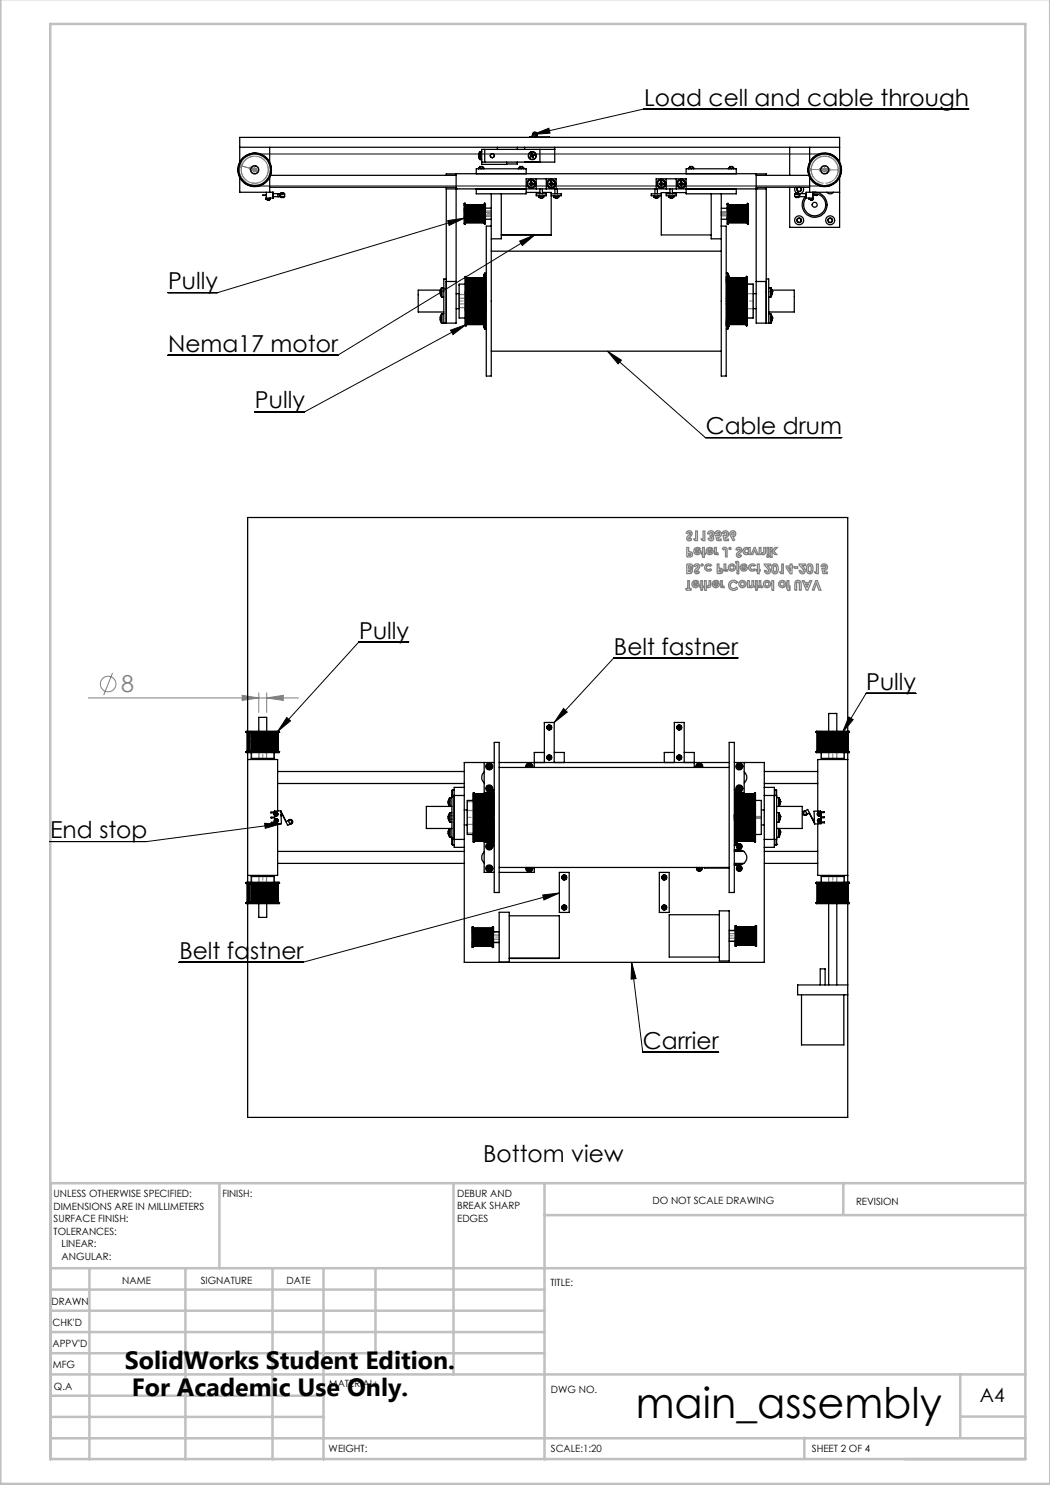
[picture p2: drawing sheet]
<svg xmlns="http://www.w3.org/2000/svg" width="210mm" height="297mm" viewBox="0 0 210 297" stroke-linecap="round" stroke-linejoin="round" font-family="sans-serif">
<defs><g id="words">
<text font-size="8.5" x="127.1" y="283.5">main_assembly</text>
<g font-size="5">
<text x="25" y="273.7">SolidWorks Student Edition.</text>
<text x="26.4" y="279.2">For Academic Use Only.</text>
</g>
<g font-size="4.7">
<text x="128.8" y="21.1">Load cell and cable through</text>
<text x="33.6" y="57.8">Pully</text>
<text x="33.6" y="70.4">Nema17 motor</text>
<text x="51" y="81.7">Pully</text>
<text x="141.1" y="86.8">Cable drum</text>
<text x="71.8" y="127.7">Pully</text>
<text x="122.8" y="130.9">Belt fastner</text>
<text x="173.3" y="138">Pully</text>
<text x="10" y="167.6">End stop</text>
<text x="35.9" y="191.8">Belt fastner</text>
<text x="128.6" y="209.8">Carrier</text>
<text x="96.6" y="232.3">Bottom view</text>
</g>
<text font-size="4.7" fill="#808080" x="24.2" y="138.5">8</text>
<text font-size="3.9" x="196" y="280.4">A4</text>
<g font-size="2">
<text x="10.7" y="239.5">UNLESS OTHERWISE SPECIFIED:</text>
<text x="44.5" y="239.5">FINISH:</text>
<text x="91.4" y="239.4">DEBUR AND</text>
<text x="10.7" y="242">DIMENSIONS ARE IN MILLIMETERS</text>
<text x="10.7" y="244.5">SURFACE FINISH:</text>
<text x="91.4" y="241.9">BREAK SHARP</text>
<text x="91.4" y="244.4">EDGES</text>
<text x="130.5" y="240.8">DO NOT SCALE DRAWING</text>
<text x="171.2" y="241">REVISION</text>
<text x="10.7" y="247">TOLERANCES:</text>
<text x="12.3" y="249.5">LINEAR:</text>
<text x="12.3" y="252">ANGULAR:</text>
<text x="24.4" y="256.9">NAME</text>
<text x="40.1" y="256.8">SIGNATURE</text>
<text x="57.3" y="256.8">DATE</text>
<text x="110.1" y="257.1">TITLE:</text>
<text x="10.3" y="260.9">DRAWN</text>
<text x="10.5" y="269.3">APPV'D</text>
<text x="10.5" y="265.2">CHK'D</text>
<text x="10.6" y="273.6">MFG</text>
<text x="10.8" y="278">Q.A</text>
<text x="65.8" y="277.4">MATERIAL:</text>
<text x="110.2" y="278.5">DWG NO.</text>
<text x="65.7" y="290.4">WEIGHT:</text>
<text x="110.2" y="290.5">SCALE:1:20</text>
<text x="162.4" y="290.4">SHEET 2 OF 4</text>
</g>
</g></defs>
<g fill="none" stroke="#808080" stroke-width=".2">
<path d="M50.4 34h1M50.6 33.6l.7 .7M50.9 33.5v1M51.3 33.6l-.7 .7M164.4 34h1M164.6 33.6l.7 .7M164.9 33.5v1M165.3 33.6l-.7 .7M92.9 41.8v.4M92.9 43.3v.3h4.1v-.3M93 58.9v-.5h4.3v.5M97 41.8v.4"/>
<path d="M145.2 56.8v-1.2h4.2v1.2M145.5 42.4v-.3h4.1v.3M145.5 43.2v.3M149.6 43.2v.3M93 61.5v.5M97.3 61.5v.5M145.2 63.6v1.3M149.4 63.6v1.3M17.6 139.6h42.1M22.5 134.6l-1.8 4.4M48.4 139.1l3.4 .5-3.4 .5zM51.8 138.6v3.9"/>
<path d="M53.3 139.6l3.4-.5v1zM53.3 138.6v3.9M49.6 146.3h.7M49.6 150.5h.7M54.8 146.3h.7v4.2h-.7M94.7 159.2v1.1M98.8 159.2v1.1M164.3 146.3h-.9v4.2h.9M168.8 146.3h.9M168.8 150.5h.9M49.6 176.5h.7M54.8 176.5h.7v4.2h-.7"/>
<path d="M94.7 166.6v1.2h4.1v-1.2M146.9 163.2v.1M146.9 163.7h4.2M151.1 163.2v.1M163.4 176.5h.9M168.8 176.5h.9v4.2h-.9M49.6 180.7h.7M94.4 186.5v-.7h4.2v.7M94.4 188.3v.7M98.6 188.3v.7M147 188.2v.7h4.2v-.7M147 185.5v.7"/>
<path d="M151.2 185.5v.7M163.4 180.7h.9"/>
<circle cx="21.6" cy="136.8" r="1.55"/>
</g>
<g fill="none" stroke="#808080" stroke-width=".25">
<path d="M48 33.4l-.1 .1M48.1 32.8l.3 .3M48.1 32.7l.1 .1M48.3 33.3v.1M48.3 33.3l-.4 .1M48.3 33l.1 .1M48.6 31.7a3.1 3.1 0 0 1 2.3-.9h114a3.2 3.2 0 0 1 3.2 3.2 3.2 3.2 0 0 1-3.2 3.2h-114a3.2 3.2 0 0 1-2.9-2 3.2 3.2 0 0 1 .6-3.5zM50 33.5l1 .3-.1 .3-1-.2zM161.9 33.6l.3 .2M161.9 33.5v.1M161.9 34.2v.1M162.2 33.8h.1"/>
<path d="M162.2 34v.1M162.2 34.1l-.3 .1M164.9 33.8h1v.4l-1-.1M164.9 33.8v.3M164.9 33.8h-1v.3h1M167.6 34.1l.1 .1M167.6 34.1l.4 .3M167.7 33.8l-.1 .1M167.9 34.3l.1 .1M168 33.6l-.1 .1M168 33.7l-.4 .2M91.8 59.7h5.5"/>
<path d="M92.9 42.2h.1v-.5h-.2v2h.2M92.9 43.3h.1v.4M92.9 43h5.3M92.9 41.8h4.1M92.9 43.6h4.1M92.9 42.5h5.3M93 43.7h.1M93 58.4v.5h-1.2v2.6h1.2v.6h.2M93 58.4h4.3M93 58.4h.2M93.2 58.4h.1M93.2 58.4v.3h-.2"/>
<path d="M96.8 43.7h.1M97 58.4h.1M97 42.2l.1-.5h-.2l-.1 .5h1.4v1.1h-1.4v.4M97 43.3l.1 .4h-.3M97 58.4v.3h.3M97 58.4h.3M97.3 58.4v3.7h-.3M144.3 42.6h5.3M144.3 43h5.3M145.2 58.7h5.4M145.2 56.3h.3l-.1-1h-.2v9.8l.2 .1 .1-1h-.3M145.2 55.6h4.2"/>
<path d="M145.5 42.4l-.1-.4h.2v.4l-1.3-.1v.9h1.3v.3M145.5 43.2l-.1 .3h.2M145.5 43.5h4.1M145.5 42.1h4.1M145.6 43.5h.1M149.4 43.5h.1M149.4 56.3h-.1v-1h.2l-.1 1.5h1.2v6.8h-1.2l.1 1.5-.2 .1v-1h.1M149.6 42.4h-.2l.1-.4h.2v1.5h-.3M149.6 43.2h-.2v.3M91.8 60.8h5.5M93 61.7h.2v.4M93 62h4.3"/>
<path d="M93.2 62.1h.1M97 62.1h.1M97.3 61.7h-.3v.4M145.2 64.9h4.2M145.2 61.7h5.4M137.4 112.8h.5a.54 .54 0 0 1 .6 .4 .54 .54 0 0 1-.2 .6 .53 .53 0 0 1 .1 .7 .53 .53 0 0 1-.7 .2h-.3zM137.4 109.5h.3v.8l.6 .1 .2 .3v.5l-.3 .2h-.8zM137.4 106.3h.1a.59 .59 0 0 1 .9 .3 .59 .59 0 0 1-.4 .7l-.1 .1a.2 .2 0 0 0-.2 .2 .2 .2 0 0 0 .2 .2l.2-.2 .3 .3-.3 .2a.52 .52 0 0 1-.7-.2 .52 .52 0 0 1 .3-.8l.2-.1a.27 .27 0 0 0 .2-.4 .27 .27 0 0 0-.3-.2 .27 .27 0 0 0-.3 .3l-.3-.1zM137.5 116.1h.4v1.6h.3v.3h-1v-.3h.3zM137.7 114a.24 .24 0 0 1 .3 0 .24 .24 0 0 1 0 .3 .24 .24 0 0 1-.3 .1zM137.7 113.2a.29 .29 0 0 1 .4 0 .29 .29 0 0 1 0 .4l-.4 .1zM137.7 110.7h.2a.2 .2 0 0 1 .3 .1 .2 .2 0 0 1-.2 .3h-.3z"/>
<path d="M138.5 116.3l.5-.2h.5l.2 .3-.2 .1-.5-.1-.3 .3h1.1a.74 .74 0 0 1-.9 .8 .74 .74 0 0 1-.4-1.2zM138.7 117h.8a.4 .4 0 0 1-.4 .2 .4 .4 0 0 1-.4-.2zM139 109.7l.3-.2h.5l.3 .3-.3 .1-.5-.1-.2 .3h1.1a.73 .73 0 0 1-1 .8 .73 .73 0 0 1-.2-1.2zM139 112.9l.1-.1a.62 .62 0 0 1 .9 .4 .62 .62 0 0 1-.5 .8l-.2 .1a.21 .21 0 0 0 .1 .4 .19 .19 0 0 0 .2-.2l.3 .2-.2 .1a.53 .53 0 0 1-.8-.1 .53 .53 0 0 1 .3-.8l.3-.2a.24 .24 0 0 0-.1-.4 .24 .24 0 0 0-.3 .2l-.3-.1zM139.1 110.4h.7a.38 .38 0 0 1-.3 .2 .38 .38 0 0 1-.4-.2zM139.1 106.2h.4v1.9h-.5l-.3-.3h.4zM140.2 116.1h.3v1.1h.2v.3h-.2v.6h-.3v-.6h-.2v-.3h.2zM140.5 109.5h.4v1.1h.2v.3h-.2v.6h-.4v-.6h-.2v-.3h.2zM140.6 106.2h.4v1.9h-.6l-.2-.3h.4zM140.9 116.1h.4v.6a.32 .32 0 0 0 .1 .5 .32 .32 0 0 0 .4-.3v-.8h.3v.9a.5 .5 0 0 1-.3 .5 .5 .5 0 0 1-.5-.1v.7h-.4zM141.1 113.1a.81 .81 0 0 1 1.2 0l-.3 .1-.4-.1-.3 .2 .1 .5 .5 .1 .1-.1 .3 .1a.75 .75 0 0 1-1 .2 .75 .75 0 0 1-.2-1zM141.4 109.7l.4-.2h.5l.3 .3-.3 .1-.6-.1-.1 .3h1.1a.73 .73 0 0 1-1 .8 .73 .73 0 0 1-.3-1.2z"/>
<path d="M141.6 110.4h.7a.38 .38 0 0 1-.3 .2 .38 .38 0 0 1-.4-.2zM141.6 106.4a.62 .62 0 0 1 1-.1 .62 .62 0 0 1-.1 1 .52 .52 0 0 1-.1 .8 .52 .52 0 0 1-.8-.4h.4a.22 .22 0 0 0 .3 .1 .22 .22 0 0 0 .1-.3 .22 .22 0 0 0-.3-.1l-.1-.3h.2a.3 .3 0 0 0 .3-.4 .3 .3 0 0 0-.3-.2 .3 .3 0 0 0-.3 .3h-.4zM142.6 116.3l.3-.2h.5l.4 .3-.3 .1-.5-.1-.2 .3h1.1a.74 .74 0 0 1-.9 .8 .74 .74 0 0 1-.4-1.2zM142.8 117h.7a.4 .4 0 0 1-.3 .2 .4 .4 0 0 1-.4-.2zM142.9 109.5h.4v.6a.32 .32 0 0 0-.1 .3 .32 .32 0 0 0 .3 .2l.2 .3h-.3l-.2-.2v.2h-.3zM143.2 106.3a.65 .65 0 0 1 1 .3 .65 .65 0 0 1-.7 .9l.1 .3h.6v.3h-.8l-.3-1 .4-.1a.28 .28 0 0 0 .4-.1 .28 .28 0 0 0-.2-.4 .28 .28 0 0 0-.3 .2h-.4zM143.4 112.8h.4v.9h.4l.3 .2v.5l-.2 .3h-.9zM143.8 114a.26 .26 0 0 1 .3 0 .26 .26 0 0 1 0 .3 .26 .26 0 0 1-.3 .1zM144.1 116.1h.4v.6a.34 .34 0 0 0 .2 .5l.2 .3h-.4l-.1-.2v.2h-.3zM144.5 109.7a.52 .52 0 0 1 .7-.2 .52 .52 0 0 1 .2 .7v1.2h-.3v-1.3a.2 .2 0 0 0-.1-.3 .2 .2 0 0 0-.3 .2zM144.7 106.3a.65 .65 0 0 1 1 .3 .65 .65 0 0 1-.7 .9l.1 .3h.6v.3h-.9l-.2-1h.6l.1-.2a.28 .28 0 0 0-.1-.4 .28 .28 0 0 0-.3 .2h-.4zM144.8 112.8h.4v.6a.34 .34 0 0 0 .3 .5v.3l-.4-.2v.2h-.3z"/>
<path d="M146 116.3a1.15 1.15 0 0 1 1.5 .1l-.2 .3-.4-.3h-.4l-.4 .4a.67 .67 0 0 0 .3 .9 .67 .67 0 0 0 .9-.3l.2 .3-.2 .2-.4 .2-.5-.1a1.01 1.01 0 0 1-.4-1.7zM146.2 106.3a.6 .6 0 0 1 .9 .3 .6 .6 0 0 1-.5 .7l.3 .7-.3 .2-.6-1.3zM147.1 112.3a.4 .4 0 0 1 .5 0 .4 .4 0 0 1 .1 .5v1.4h-.3v-1.6h-.3zM147.3 109.7l.2-.2a.61 .61 0 0 1 .8 .4 .61 .61 0 0 1-.4 .8 .23 .23 0 0 0-.3 .2 .23 .23 0 0 0 .2 .2l.3-.2 .2 .3a.55 .55 0 0 1-1 0 .55 .55 0 0 1 .4-.8 .29 .29 0 0 0 .3-.3 .29 .29 0 0 0-.2-.3l-.3 .3-.3-.2zM148.2 113l.7-.2 .5 .3-.3 .1-.2-.1a.39 .39 0 0 0-.5 .3h1.1a.73 .73 0 0 1-1 .8 .73 .73 0 0 1-.3-1.2zM148.4 113.7h.7a.38 .38 0 0 1-.3 .2 .38 .38 0 0 1-.4-.2zM148.8 109.6l.6-.1 .3 .2v-.2h.3v1.4h-.3v-.2a.69 .69 0 0 1-1-.1 .69 .69 0 0 1 .1-1zM149.5 116.1h.4v.6a.31 .31 0 0 0 .1 .5 .31 .31 0 0 0 .4-.3v-.8h.3v.9a.5 .5 0 0 1-.3 .5 .5 .5 0 0 1-.5-.1v.1h-.4zM149.9 113a.81 .81 0 0 1 1.2 .1l-.3 .1-.4-.1-.3 .3a.44 .44 0 0 0 .2 .5 .44 .44 0 0 0 .5-.1l.3 .1a.76 .76 0 0 1-1.1 .2 .76 .76 0 0 1-.1-1.1zM150.8 109.5h.2l.6 1.4h-.3l-.4-.8-.3 .8h-.4zM151.1 116.1h.3v1.1h.3v.3h-.3v.6h-.3v-.6h-.1v-.3h.1zM151.5 112.8h.3v1.1h.2v.3h-.2v.6h-.3v-.6h-.2v-.3h.2z"/>
<path d="M151.8 116.1h.4v1l.2 .1 .1 .3h-.3l-.1-.2v.2h-.3zM151.8 109.5h.4v.6a.32 .32 0 0 0 .1 .5 .32 .32 0 0 0 .5-.4v-.7h.3v1a.51 .51 0 0 1-.4 .4 .51 .51 0 0 1-.5-.1v.1h-.4zM152.9 112.8h1.2v.3h-.6l.5 .6a.61 .61 0 0 1-.3 1 .61 .61 0 0 1-.8-.6h.3a.29 .29 0 0 0 .3 .3 .29 .29 0 0 0 .3-.2 .29 .29 0 0 0-.2-.3l-.7-.9zM153.4 109.5h.3v1.4h-.3zM154.1 109.5h.3v.6l.6-.6h.5l-.7 .7 .6 .7h-.5l-.5-.6v1.2h-.3zM154.4 116.1h.3v2h-.3zM154.5 113l.3-.2h.4l.3 .2 .1 .6-.1 .8a.65 .65 0 0 1-.8 .3 .65 .65 0 0 1-.4-.8zM154.8 113.2l.1-.1a.38 .38 0 0 1 .4 .6 .51 .51 0 0 1-.4 .7l-.2-.3zM156.4 112.8h.3v1.9h-.6l-.1-.3h.4zM157.2 113.2h.8v-.4h.4v.4h.2v.3h-.2v1.3h-.4l-.8-1.2zM157.4 116.1h.4v1.1h.2l-.2 .6h.2v.2a.41 .41 0 0 1-.5 0 .41 .41 0 0 1-.1-.5h-.1zM157.6 113.5h.4v.7z"/>
<path d="M158.9 113.3h.6v.4h-.6zM159.2 116.2a.64 .64 0 0 1 .8 0 .64 .64 0 0 1 .2 .7v1.1h-.3v-1.2a.3 .3 0 0 0-.3-.4 .3 .3 0 0 0-.3 .4v1.2h-.3v-1.5zM159.8 112.8h1.3v.3h-.7l.5 .7a.62 .62 0 0 1-.3 1 .62 .62 0 0 1-.8-.7l.4 .1a.31 .31 0 0 0 .5 .2 .31 .31 0 0 0-.1-.6l-.8-.8zM160.5 116.1h.3l.2 .4h.8l.2-.4h.3l-.7 1.9h-.3zM161.1 116.8h.6l-.3 .7zM161.4 113l.3-.2h.4l.4 .2 .1 .5-.1 .9a.65 .65 0 0 1-.9 .3 .65 .65 0 0 1-.3-.8zM161.8 113.2a.39 .39 0 0 1 .5 .1 .39 .39 0 0 1-.1 .5 .38 .38 0 0 1 0 .5 .38 .38 0 0 1-.5 0l-.1-.8zM163.2 116.1h.3l.7 1.9h-.4l-.5-1.3-.5 1.3h-.3zM163.3 112.8h.4v1.9h-.6l-.2-.3h.4zM164.4 112.9h.1a.64 .64 0 0 1 .9 .3 .64 .64 0 0 1-.6 .8l.1 .4h.6v.3h-.9l-.2-1 .2-.1a.28 .28 0 0 0 .5 0 .28 .28 0 0 0-.1-.4 .28 .28 0 0 0-.4 .1h-.4zM49.6 146.3v4.2M50.3 150.5v-.2l-1 .1 .1 .1h.9v1.2h4.5v-1.2h.9l.1-.1-1-.1v.2"/>
<path d="M50.3 146.3v.2l-1-.1 .1-.1h6.3l.1 .1-1 .1v-.2M51.8 146.3v5.4M53.3 146.3v5.4M55.5 146.3v4.2M94.7 159.8h.2l-.1-.9-.2 .1 .1 1.3h-1.2v6.3h1.2l-.1 1.4 .2 .1 .1-.2M94.7 159.2h4.1M98.8 159.8h-.2l.1-.9 .2 .1v9l-.2 .1-.1-.2M163.4 146.3v4.2M164.2 150.5v-.2l-1 .1 .1 .1h1v1.2h4.5l.1-1.4 1 .1-.1 .1h-1M164.2 146.3v.2l-1-.1 .1-.1h6.5l.1 .1-1 .1v-.2M165.7 146.3v5.4M167.4 146.3v5.4"/>
<path d="M169.7 146.3v4.2M49.6 176.5v4.2M50.3 176.5v.2l-1-.1 .1-.1h.9v-1.2h4.5v1.2h.9l.1 .1-1 .1v-.2M51.8 175.3v5.4M53.3 175.3v5.4M55.5 176.5v4.2M93.5 164.9h5.3M93.5 162.1h5.3M94.7 167.8h4.1M94.7 167.1h.2v.8M94.9 167.9h.1M98.6 167.9h.1"/>
<path d="M98.8 167.1h-.2v.8M146.9 163.6h5.4M146.9 163.8h4.2M146.9 163.7l.1 .1M146.9 163.4h5.4M147 163.8h.1M147 163.2h.1M147 163.2l-.1 .1M150.8 163.2h.1M150.8 163.8h.1M150.8 163.2l.3 .1M150.8 163.8h.3"/>
<path d="M151.1 163.2v.1h1.2v.4l-1.5 .1M151.1 163.7v.1M151.1 163.2h-4.3l.1 .6h.1M163.4 176.5v4.2M164.2 176.5v.2l-1-.1 .1-.1h1v-1.2h4.5l.1 1.4 1-.1-.1-.1h-1M165.7 175.3v5.4M167.4 175.3v5.4M169.7 176.5v4.2M50.3 180.7v-.2h-1l.1 .2h6.3l.1-.2h-1v.2M94.4 186.5h.3l-.1-.9-.2 .1v3.5h.2l.1-.9h-.3M94.4 187h5.4M94.4 189h4.2"/>
<path d="M94.4 185.8h4.2M94.4 187.9h5.4M98.5 188.3h.1l.1 .9h-.2zM98.5 185.6l.2 .1-.1 .8h-.1zM98.6 186.5h1.2v1.9h-1.2M145.8 187.6h5.4M145.8 186.7h5.4M147 185.3l.2-.1v1h-.2zM147 188.2h.2v.9h-.2zM147 186.2h-1.2v2h1.2M147 185.5h4.2M147 188.9h4.2"/>
<path d="M151.2 186.2h-.1v-1l.2 .1v3.8h-.2v-.9h.1M164.2 180.7v-.2h-1l.1 .2h6.5l.1-.2h-1v.2"/>
<circle cx="50.9" cy="34" r=".79"/>
<circle cx="50.9" cy="34" r=".81"/>
<circle cx="164.9" cy="34" r=".79"/>
<circle cx="164.9" cy="34" r=".8"/>
<circle cx="140.4" cy="113" r=".2"/>
<circle cx="146" cy="109.7" r=".2"/>
<circle cx="146.4" cy="113.5" r=".39"/>
<circle cx="146.4" cy="113.5" r=".72"/>
<circle cx="146.6" cy="106.8" r=".26"/>
<circle cx="147.6" cy="114.6" r=".22"/>
<circle cx="148.5" cy="116.8" r=".73"/>
<circle cx="148.5" cy="116.8" r=".39"/>
<circle cx="149.3" cy="110.2" r=".4"/>
<circle cx="153.4" cy="116.8" r=".39"/>
<circle cx="153.4" cy="116.8" r=".73"/>
<circle cx="153.6" cy="111.2" r=".22"/>
<circle cx="156.4" cy="116.8" r=".73"/>
<circle cx="156.5" cy="116.8" r=".4"/>
</g>
<path d="M49.5 36.2a2.71 2.71 0 0 1 .2-4.6 2.71 2.71 0 0 1 4 2.3 2.71 2.71 0 0 1-4 2.4l-.2-.1M50.9 31.2a2.71 2.71 0 0 0-2.3 4.1 2.71 2.71 0 0 0 4.6 .1 2.71 2.71 0 0 0-2-4.2h-.3M164.2 31.3a2.71 2.71 0 0 0-1.2 4.5 2.71 2.71 0 0 0 4.5-1 2.71 2.71 0 0 0-3.1-3.5h-.2M165.8 31.4a2.71 2.71 0 0 1 1 4.5 2.71 2.71 0 0 1-4.5-1.2 2.71 2.71 0 0 1 3.3-3.4l.2 .1" fill="none" stroke="#808080" stroke-width=".2" stroke-dasharray="15.2 1.3 1.3 1.3" stroke-dashoffset="8.6" stroke-linecap="butt"/>
<path d="M49.3 36.5a3.1 3.1 0 0 1 .2-5.3 3.1 3.1 0 0 1 4.5 2.8 3.1 3.1 0 0 1-4.5 2.7l-.2-.2M50.9 30.9a3.1 3.1 0 0 0-2.6 4.6 3.1 3.1 0 0 0 5.3 .1 3.1 3.1 0 0 0-2.4-4.7h-.3M164.1 31a3.1 3.1 0 0 0-1.4 5.1 3.1 3.1 0 0 0 5.2-1.2 3.1 3.1 0 0 0-3.6-4l-.2 .1M165.9 31a3.1 3.1 0 0 1 1.2 5.2 3.1 3.1 0 0 1-5.1-1.5 3.1 3.1 0 0 1 3.7-3.8l.2 .1" fill="none" stroke="#808080" stroke-width=".2" stroke-dasharray="15.2 1.3 1.3 1.3" stroke-dashoffset="7.4" stroke-linecap="butt"/>
<g fill="none" stroke="#000" stroke-width=".2">
<path d="M106.7 26.9l3.1-1.3 .2 1zM193.7 21.8h-64.9l-22.1 5.1M89.5 44.1l3.4-.5-3.1 1.5zM92.9 43.6l-49.4 14.9h-9.9M103.9 48.2l3.1-1.2-2.5 2.1zM107 47l-39.4 24h-34M90.1 66l3.1-1.1-2.6 2zM93.2 64.9l-32.3 17.5h-9.9M121.5 70.2l2.8 1.8-.7 .8zM121.5 70.2l19.6 17.3h27.2M81.7 128.4h-9.9l-16.3 17.9M147.6 131.6h-24.8l-12 12.9"/>
<path d="M183.2 138.7h-10l-4.7 7.8M57.4 143.5l.7 .7-2.6 2.1zM112.7 141.7l.8 .7-2.7 2.1zM169.8 143.4l.8 .5-2.1 2.6zM52.9 164.7h3.4l-3.2 1zM56.3 164.7l-26.9 3.6h-19.5M108.5 179l3.4-.4-3.1 1.4zM111.9 178.6l-51.3 13.8h-24.8M126.3 192.5l.9 3.2-1 .1zM126.3 192.5l2.3 18h15.1"/>
</g>
<g fill="none" stroke="#c0c0c0" stroke-width=".5">
<path d="M.1 -.1v296.9h209.9v-296.9M10.1 4.8h195v287h-195zM43.9 236.6v17M90.7 236.6v38.3M108.9 236.6v55.3M168.7 236.6v6.3M205.1 236.6h-195v55.3M10.1 253.6h195M10.1 257.9h98.8M17.9 253.6v38.3M37.1 253.6v38.3M54.5 253.6v38.3"/>
<path d="M64.7 253.6v38.3M75.1 253.6v17M108.9 243h96.2M10.1 270.6h98.8M10.1 266.4h98.8M10.1 262.1h98.8M10.1 279.1h54.6M10.1 274.9h195M192.1 274.8v12.7M10.1 287.7h195M10.1 283.4h54.6M160.9 287.5v4.3"/>
<path d="M192.1 283.3h13"/>
</g>
<g fill="none" stroke="#808080" stroke-width=".2" stroke-dasharray="15.2 1.3 1.3 1.3">
<path d="M48.3 33.3l.1-.3M48.4 33l-.1 .3M51 33.9h-.2M51 33.9v-.2M51 33.9l-3-.8M51.7 34.2l-1.7-.5M162.3 33.7l-.1 .3M164.2 33.9l1.8 .1M165 33.9h.2M165 33.9v-.2M165 33.9l3 .1M165 33.9h-3.1"/>
<path d="M165.8 34l-1.8-.1M167.7 33.8v.3M92.9 41.8h.2M92.9 43.7h.2M93.1 58.4h.2M93.1 41.8h-.2M93.1 42.2l-.2-.4M93.9 42.7v-.9M95 41.8v.9M97.1 42.2v1.1M97.1 41.8h-.2M97.1 43.7h-.2"/>
<path d="M97.3 58.4h-.2M145.3 55.4h.2M145.5 43.2v-.9M145.5 43.5h.2M145.5 42h.2M147.6 43.4v-.7M148.7 42.7v.7M149.5 55.4h-.2M149.5 43.5l.2-.1M149.5 43.2l.2 .2M149.7 43.5h-.2M149.7 42h-.2"/>
<path d="M93.1 61.5v-2.6M93.1 62h.2M95.2 62v-1.8M96.3 60.2v1.8M97.1 62h.2M97.1 61.7l.2 .3M97.3 62h-.2M145.3 65h.2M145.5 65l-.2-.1M145.5 64.1l-.2 .8M149.5 65h-.2M49.5 146.5l.1-.2"/>
<path d="M49.5 146.3v.2M49.5 150.5v-.2M49.6 148.4h3M50.3 146.5l-.7-.2M52.6 147.3h-3M55.6 150.5v-.2M55.6 146.3v.2M94.7 159.1h.2M98.7 159.1h.2M98.7 159.8l.2-.7M98.9 159.1h-.2M98.9 159.1l-.2-.1"/>
<path d="M163.4 150.5v-.2M163.4 146.3v.2M166.6 147.3h3.1M168.9 146.5l.8-.2M169.7 148.4h-3.1M169.7 146.5v-.2M169.7 146.3v.2M169.7 150.5v-.2M169.7 146.3l.1 .2M49.5 176.5v.2M49.6 178.6h3M52.6 179.7h-3"/>
<path d="M55.6 176.5v.2M94.7 167.9h.2M98.9 167.9h-.2M146.9 163.2h.2M146.9 163.8h.2M147.1 163.2h-.2M147.9 163.5v-.3M149 163.2v.3M151.1 163.3v.4M151.1 163.2h-.2M151.1 163.8h-.2M163.4 176.5v.2"/>
<path d="M163.5 178.6h3.1M166.6 179.7h-3.1M169.7 176.5v.2M49.5 180.5l.1 .2M49.5 180.7v-.2M50.3 180.5l-.7 .2M55.6 180.7v-.2M94.5 189.1h.2M94.5 185.7h.2M94.7 189.1l-.2-.1M94.7 188.3l-.2 .7M95.5 187.4v1.6"/>
<path d="M96.6 189v-1.6M98.7 188.4v-1.9M98.7 189.1h-.2M98.7 185.7h-.2M147.1 186.2v2M147.1 185.4h.2M147.1 188.9h.2M149.2 185.5v1.7M150.3 187.2v-1.7M151.1 185.4l.2 .1M151.1 186.2l.2-.7M151.3 185.4h-.2"/>
<path d="M151.3 188.9h-.2M163.4 180.5l.1 .2M163.4 180.7v-.2M163.4 180.7l-.1-.2M164.2 180.5l-.7 .2M169.7 180.7v-.2"/>
</g>
<path d="M92.9 42.7h5.4M149.7 42.7h-5.4M97.3 60.2h-5.4M145.3 60.2h5.4M52.6 146.3v5.4M166.6 146.3v5.4M98.9 163.5h-5.4M146.9 163.5h5.4M52.6 180.7v-5.4M94.5 187.4h5.4M151.3 187.2h-5.4M166.6 180.7v-5.4" fill="none" stroke="#808080" stroke-width=".2" stroke-dasharray="15.2 1.3 1.3 1.3" stroke-dashoffset="14.4"/>
<path d="M146.3 60.2v4.7M147.4 64.9v-4.7M168.9 150.5h-4.6M164.3 176.5h4.6" fill="none" stroke="#808080" stroke-width=".2" stroke-dasharray="15.2 1.3 1.3 1.3" stroke-dashoffset="14.8"/>
<path d="M149.5 63.6v-6.8" fill="none" stroke="#808080" stroke-width=".2" stroke-dasharray="15.2 1.3 1.3 1.3" stroke-dashoffset="13.8"/>
<path d="M50.4 150.5h4.4M50.4 176.5h4.4" fill="none" stroke="#808080" stroke-width=".2" stroke-dasharray="15.2 1.3 1.3 1.3" stroke-dashoffset="14.9"/>
<path d="M96.8 159.1v4.4M97.9 163.5v-4.4" fill="none" stroke="#808080" stroke-width=".2" stroke-dasharray="15.2 1.3 1.3 1.3" stroke-dashoffset="15"/>
<path d="M94.7 160.3v6.3" fill="none" stroke="#808080" stroke-width=".2" stroke-dasharray="15.2 1.3 1.3 1.3" stroke-dashoffset="14"/>
<path d="M53.3 139.6l3.4-.5v1zM48.4 139.1l3.4 .5-3.4 .5z" fill="#808080"/>
<path d="M121.5 70.2l2.8 1.8-.7 .8zM106.7 26.9l3.1-1.3 .2 1zM90.1 66l3.1-1.1-2.6 2zM89.5 44.1l3.4-.5-3.1 1.5zM103.9 48.2l3.1-1.2-2.5 2.1zM126.3 192.5l.9 3.2-1 .1zM52.9 164.7h3.4l-3.2 1zM57.4 143.5l.7 .7-2.6 2.1zM112.7 141.7l.8 .7-2.7 2.1zM169.8 143.4l.8 .5-2.1 2.6zM108.5 179l3.4-.4-3.1 1.4z" fill="#000"/>
<g fill="none" stroke="#000" stroke-width=".25">
<path d="M47.9 35.5v2.9h6.7v1.2h-1.3M47.9 32.5v-5h120v5M47.9 29.5h120M53.2 39.8h.1M53.2 39.8l.2 .1M53.2 39.8h.8M53.3 39.6l-.1 .2M53.3 39h-.7l.7 .1M53.3 38.4v1.2M53.4 39.9h.2M53.4 39.9h.1M53.6 39.9h.1"/>
<path d="M53.6 39.9h.2M53.7 39.9h.1M53.8 39.9h.1M53.9 37.5h37.3M53.9 29.5v3M53.9 35.5v2.9M54 39.8l-.2 .1M54 39.8h.1M54 39.6v.2M54.1 35.1h37.1M54.6 39.3h1.8M54.6 38.7h1.8"/>
<path d="M54.6 38.4v1.2M55.6 38.7v.1M55.6 39.3h.1M56 38.8v.5M56.1 38.8h.1M56.1 38.8h.8v.5h-.8M56.1 39.3h.1M56.1 38.8h-.5v.5h.5M56.2 38.7v-.1h.6v.1M56.2 39.3v.2h.6v-.2M56.3 38.7v.1M56.3 39.3h.1"/>
<path d="M56.9 38.7v.1M56.9 39.3h.1M89.3 37.8h63.9M89.3 37.5v18.8M91.2 37.8h.1M91.2 34.8h-1.9v.3M95.3 37.8v1h9.9v-3h6v2M95.3 34.7v-.9h9.9v.9M95.7 33.7v.1M95.7 33.7h1.1M95.7 33.8l.3-.1 .2 .1M95.8 31.5l.2 .4"/>
<path d="M95.8 31.5h.1M96 31.9h.1M96 30.4l-.3 .6 .1 .5M96 33.6v-.3h.6v.3M96 30.4v1.5M96 30.3v.1M96 30.3v1.6M96 31.9h.3M96 30.3h.3M96.3 33.8l.3-.1 .1 .1M96.8 33.7v.1M96.9 29.9v2.5"/>
<path d="M98.2 38.8v6.4M99.5 29.5v.4M100.3 38.8v9h-2.1M103.5 29.5v.4M103.5 32.4v.4h-2.2M103.7 33.7v.1M103.7 33.7h1.1M103.8 33.8l.2-.1 .2 .1M103.9 33.6v-.3h.6v.3M104.3 33.8l.2-.1 .2 .1M104.8 33.7v.1M104.9 32.4h.1"/>
<path d="M104.9 29.5v.4M105.2 38.5h2.8M105.9 36.7h.3M105.9 36.7v.2M105.9 36.9h.3M105.9 27.5h4M106.1 31.2v.2M106.2 36.4v.3M106.2 36.9v.2M106.2 37.1h.1M106.2 36.4h.1M106.2 36.7h.1"/>
<path d="M106.2 36.8h.1M106.2 36.8v.1M106.2 36.8v.3M106.2 36.8l-.3 .1M106.2 36.7v.1M106.2 30.8l.1 .3M106.2 30.8l.2 .3M106.3 27.4l.3-.7a.41 .41 0 0 1 .5-.2 .41 .41 0 0 1 .3 .6l-.2 .3M106.3 36.8v.3M106.3 36.8v.1M106.3 36.8l.3 .1M106.3 36.7v.1"/>
<path d="M106.3 31.1l-.2 .1M106.3 36.4v.3M106.3 36.9v.2M106.3 36.9h.3M106.3 36.7h.3M106.3 31.1h.1M106.3 36.7h.1M106.4 31.3l-.3 .1M106.4 30.7l.1 .3M106.4 31.3l.1 .2M106.4 30.7l-.2 .1M106.4 31.1l-.3 .1"/>
<path d="M106.4 30.7l.1 .4M106.4 31.1v.1M106.4 31.2l-.3 .2M106.4 31.2v.1M106.4 31.2l.1 .3M106.5 31.1h-.1M106.5 31.1h.1M106.5 26.9a.48 .48 0 0 1 .7-.4 .48 .48 0 0 1 0 .8M106.5 31.1l.1 .1M106.5 31.1l.2 .4M106.5 31v.1M106.5 31.1l-.1 .1"/>
<path d="M106.6 31.2l.1 .3M106.6 36.7v.2M106.6 36.7h-.3M106.7 31.5h-.2M106.8 30.9l-.3 .1M106.8 30.9l.1 .2M106.8 30.9l-.3 .2M106.9 31.1l-.3 .1M106.9 31.1h-.4M107.2 38.8h2.1v.4h-2.1zM107.2 35.8v2M107.7 39.4h.1"/>
<path d="M107.7 39.4h1M107.7 39.2v.2M107.8 39.4l.2 .1M107.8 39.4h.9M108 29.9v2.5M108 37.8v1M108 39.5h.5M108 39.5h.1M108.5 39.5h.1M108.5 37.8v1M108.5 38.5h1.7v8.5h-9.9M108.7 39.4h.1"/>
<path d="M108.7 39.4l-.2 .1M108.7 39.2v.2M109.3 35.8v2M109.9 36.7h.2M109.9 36.7v.2M109.9 36.9h.2M109.9 36.7h.3M110.1 36.9l.1 .2M110.1 36.7h.1M110.2 36.4l-.1 .3M110.2 37.1h.1M110.2 36.4h.1"/>
<path d="M110.2 36.4v.3M110.2 36.8h.1M110.2 36.7h.1M110.2 36.8l-.1 .1M110.2 36.8v.3M110.2 36.8l-.3 .1M110.2 36.7v.1M110.2 38.8h2.1v.4h-2.1M110.3 36.8v.1M110.3 36.8l.3 .1M110.3 36.8v.3M110.3 36.7v.1"/>
<path d="M110.3 36.4v.3M110.3 36.9h.3M110.3 36.7h.3M110.3 36.9v.2M110.3 36.7h.1M110.6 36.7v.2M110.6 36.7h-.3M110.7 39.4h.1M110.7 39.4h1.1M110.7 39.2v.2M110.8 39.4l.2 .1M110.8 39.4h.9"/>
<path d="M110.9 29.5v2.9h-14.6M110.9 29.9h-14.6v3h5v-.5M111 37.8v1M111 39.5h.5M111 39.5h.1M111.5 39.5h.1M111.5 37.8v1M111.7 39.4l-.2 .1M111.8 39.4h-.1M111.8 39.2v.2M130.7 39.4h.1M130.7 39.4h1"/>
<path d="M130.7 39.2v.2M130.8 39.4l.2 .1M130.8 39.4h.9M131 39.5h.1M131 37.8v1M131 39.5h.5M131.2 37.8v-2h6v3h10v-1M131.5 39.5h.1M131.5 37.8v1M131.7 39.4h.1M131.7 39.4l-.2 .1M131.7 39.2v.2"/>
<path d="M131.9 36.7h.3M131.9 36.7v.2M131.9 36.9h.3M132.2 36.4v.3M132.2 36.9v.2M132.2 37.1h.1M132.2 36.4h.1M132.2 36.7h.1M132.2 36.8h.1M132.2 36.8l-.3 .1M132.2 36.8v.1M132.2 36.8v.3"/>
<path d="M132.2 36.7v.1M132.3 38.8h-2.1v.4h2.1M132.3 36.8v.1M132.3 36.8l.3 .1M132.3 36.8v.3M132.3 36.7v.1M132.3 36.4v.3M132.3 36.9h.3M132.3 36.9v.2M132.3 36.7h.3M132.3 36.7h.1M132.6 36.7v.2"/>
<path d="M132.6 36.7h-.3M133.2 38.8h2.1v.4h-2.1zM133.2 35.8v2M133.7 39.4h.1M133.7 39.4h1.1M133.7 39.2v.2M133.8 39.4l.2 .1M133.8 39.4h.9M134 37.8v1M134 38.5h-1.7v8.5h9.9M134 39.5h.5M134 39.5h.1"/>
<path d="M134.5 39.5h.1M134.5 37.8v1M134.5 38.5h2.7M134.7 39.4l-.2 .1M134.8 39.4h-.1M134.8 39.2v.2M135.3 35.8v2M135.9 36.9h.2M135.9 36.7h.2M135.9 36.7v.2M135.9 36.7h.3M136.1 36.9l.1 .2"/>
<path d="M136.1 36.7h.1M136.2 37.1h.1M136.2 36.4h.1M136.2 36.4l-.1 .3M136.2 36.4v.3M136.2 36.8l-.3 .1M136.2 36.8l-.1 .1M136.2 36.8v.3M136.2 36.7v.1M136.2 36.8h.1M136.2 36.7h.1M136.3 36.8v.1"/>
<path d="M136.3 36.8l.3 .1M136.3 36.8v.3M136.3 36.7v.1M136.3 36.4v.3M136.3 36.9h.3M136.3 36.7h.3M136.3 36.9v.2M136.3 36.7h.1M136.6 36.7v.2M136.6 36.7h-.3M137.2 34.7v-.9h10v.9M137.7 33.7v.1"/>
<path d="M137.7 33.7h1.1M137.8 33.8l.2-.1 .2 .1M137.9 33.6v-.3h.6v.3M138.3 33.8l.2-.1 .2 .1M138.8 33.7v.1M142.2 38.8v9h2.1M144.3 38.8v6.4M145.7 33.7v.1M145.7 33.7h1.1M145.8 33.8l.2-.1 .2 .1M145.9 33.6v-.3h.6v.3M146.3 33.8l.2-.1 .2 .1"/>
<path d="M146.8 33.7v.1M151.2 37.8h.1M151.2 35.1h10.5M151.2 37.5h10.7M151.2 34.8h2v.3M153.2 37.5v18.8M157.9 29.5v5.6M158.9 38.8h1v.5h-1zM159 38.7v.1M159 39.3h.1M159 37.5v.1a.86 .86 0 0 0 .3 1M159.1 38.7v-.1h.6v.1"/>
<path d="M159.1 39.3v.2h.6v-.2M159.2 38.8h2v.5h-2M159.5 39.3h.1M159.5 38.8h.1M159.6 37.5a.48 .48 0 0 0-.1 .7 .48 .48 0 0 0 .7 0 .48 .48 0 0 0-.1-.7M159.9 38.7v.6M160.7 37.5v.1a.89 .89 0 0 1-.7 1.1M161.2 39.6h1.3M161.8 39.8h.1M161.8 39.8h.8M161.8 39.6v.2M161.9 39.8l.2 .1"/>
<path d="M161.9 39.8h.7M161.9 29.5v3M161.9 35.5v2.9M162.1 39.9h.1M162.2 39.9h.1M162.3 39.9h.1M162.3 39.9h.2M162.4 39.9h.1M162.5 39.9h.1M162.5 39.6h.1M162.5 38.4v1.2M162.5 39h.8l-.8 .1"/>
<path d="M162.6 38.8a2.19 2.19 0 0 1 2.5 2.5 2.19 2.19 0 0 1-3.1 1.7 2.19 2.19 0 0 1-.8-3.4M162.6 38.5a2.51 2.51 0 0 1 2.8 2.8 2.51 2.51 0 0 1-3.5 1.9 2.51 2.51 0 0 1-.9-3.9M162.6 38.4v.6M162.6 39.1v.5M162.6 39.8l-.2 .1M162.6 39.6v.2M162.6 39.6h.1M162.6 39.8h.1M162.7 39.8h.1M162.7 39.8l-.2 .1M163.2 39.1h.1M163.2 39h.1"/>
<path d="M163.2 39v.1M165.3 38.4l.6 .4 .5-.1 .3-.3M167.9 35.5v10h-10v-8M167.9 38.4h-6.7v1.2M88.1 58.9l.2 .5M88.1 58v.9M88.1 58h.1M88.1 58.9h.1M88.1 58h-4.5v4.4h5.2M88.3 59.4h.1M88.3 57.6l-.2 .4M88.3 57.6v1.8"/>
<path d="M88.4 57.5l-.1 .1M88.4 57.5v1.9M88.4 59.4h.4M88.4 57.5h.4M89.3 55.8h-.5v8.9M89.3 56.3v8.3zM89.3 56.3h1.9M91.2 56.3v8.3l-2.8 .1M91.2 58.7h.6M91.2 56.3v-21.6h60v21.6M93 40.6v4.2M93 40.6l-.2 .1v4.1h.2"/>
<path d="M93 56.8h-1.2v6.8h1.2M93 42.1h3.8M93 43.4h3.8M93 43.8h3.8M93 41.6h3.8M93 44.1h3.8M93 41.4h3.8M93 44.5h3.8M93 41h3.8M93 41.9h3.8M93 43h3.8M93 43.1h3.8"/>
<path d="M93 42.3h3.8M93 42.2h3.8M93 43.2h3.8M93 42.5h3.8M93 42.9h3.8M93 42.6h3.8M93 42.8h3.8M93 44h3.8M93 41.5h3.8M93 43.6h3.8M93 41.8h3.8M93 43.5h3.8"/>
<path d="M93 44.3h3.8M93 41.1h3.8M93.2 55.3v9.9M93.2 55.3v.5M93.2 55.3h-.2v9.8l.2 .1M93.2 55.8v9.4M93.2 57.6h3.8M93.2 56.9h3.8M93.2 56.3h3.8M93.2 55.8h3.8M93.2 55.6h3.8M93.2 55.5h3.6"/>
<path d="M93.2 57.5h3.8M93.2 58.7h3.8M93.2 59.5h3.8M93.2 59.4h3.8M93.2 58.6h3.8M93.2 58.9h3.8M93.2 58.5h3.8M93.2 59.1h3.8M93.2 59.3h3.8M93.2 58h3.8M93.2 57.9h3.8M93.2 57.7h3.8"/>
<path d="M93.2 58.2h3.8M93.2 58.3h3.8M93.2 57.2h3.8M93.2 57h3.8M93.2 57.4h3.8M93.2 56.5h3.8M93.2 56.4h3.8M93.2 56.8h3.8M93.2 56.1h3.8M93.2 55.9h3.8M93.2 55.7h3.8M93.2 59.7h3.7"/>
<path d="M93.2 59.8h3.6M93.2 59.9h3.6M96.8 60v.3M96.8 60h.1M96.8 55.5h.1M96.8 55v.5M96.8 55h.1M96.9 59.7l-.1 .3M96.9 54.7l-.1 .3M96.9 40.6l.2 .1v4.1h-.2M96.9 40.6v4.2M96.9 59.7v1"/>
<path d="M96.9 54.7v.9M97 59.7l-.1 1M97 59.7h-.1M97 54.6l-.1 .1M97 54.6v1M97 59.7h.3M97 54.6h.3M97 55.8v3.9M97 55.4v.4M97.1 55.3v4.4M97.1 43.8h1.1M97.1 41.6h1.1"/>
<path d="M97.3 45.2h.9v30h-.9zM98.2 50.2h46.1M100.3 47h9.9M144.3 45.2h.9v30h-.9zM144.3 43.8h1.1M144.3 41.7h1.1M145.2 59.7h.3M145.2 54.6h.3M145.4 55.3v4.4M145.5 55.4v4.3M145.5 57.9h3.8M145.5 57.1h3.8"/>
<path d="M145.5 56.5h3.8M145.5 56h3.8M145.5 55.6h3.8M145.5 59.4h3.8M145.5 55.8h3.8M145.5 58.7h3.8M145.5 59.3h3.8M145.5 58.9h3.8M145.5 58.5h3.8M145.5 59.1h3.8M145.5 57.7h3.8M145.5 58.3h3.8"/>
<path d="M145.5 57.2h3.8M145.5 57.4h3.8M145.5 56.1h3.8M145.5 59.2h3.8M145.5 58.8h3.8M145.5 59.6h3.8M145.5 58.1h3.8M145.5 58h3.8M145.5 58.6h3.8M145.5 57.3h3.8M145.5 57.8h3.8M145.5 56.7h3.8"/>
<path d="M145.5 57h3.8M145.5 56.6h3.8M145.5 56.2h3.8M145.5 55.7h3.8M145.5 59.7h.1M145.5 54.6l.1 .1M145.5 59.7v1.1M145.5 54.6v1M145.6 59.7h3.7M145.6 59.7l.1 .3M145.6 54.7l.1 .3M145.6 40.7v4.1"/>
<path d="M145.6 40.7v.3M145.6 40.7h-.2v4.1h.2M145.6 59.7v1M145.6 59.7h.1M145.6 54.7v.9M145.6 59.8h3.7M145.6 41v3.8M145.6 42.1h3.8M145.6 44.5h3.8M145.6 41h3.8M145.6 41.9h3.8M145.6 44h3.8"/>
<path d="M145.6 41.3h3.8M145.6 44.6h3.8M145.6 43.1h3.8M145.6 42.5h3.8M145.6 42.8h3.8M145.6 41.5h3.8M145.6 43.7h3.8M145.6 42.9h3.8M145.6 42h3.8M145.6 42.3h3.8M145.6 43.2h3.8M145.6 42.4h3.8"/>
<path d="M145.6 43.8h3.8M145.6 43.5h3.8M145.6 42.7h3.8M145.6 43.9h3.8M145.6 43.4h3.8M145.6 41.8h3.8M145.6 41.7h3.8M145.6 44.3h3.8M145.6 44.4h3.8M145.6 41.1h3.8M145.6 55.6h3.7M145.7 59.9h3.6"/>
<path d="M145.7 55.4v.1h3.6M145.7 55.2h.1M145.7 55v.1zM145.7 55.2v.2M145.7 55.1h.1M145.7 55.3v.1M145.7 55.2v.1M149.3 55.3v9.9M149.3 55.3h.2v9.8l-.2 .1M149.4 41l.1 3.8M149.5 56.8h1.1v6.8h-1.1M149.5 40.7v4.1"/>
<path d="M149.5 40.7h.2v4.1h-.2M149.5 40.7l-.1 .3M150.6 58.7h.6M151.2 56.3v8.3l2.9 .1M151.2 56.3h2M153.2 55.8h.5v8.9M153.2 56.3v8.3zM153.7 59.4h.4M153.7 57.5h.4M154.1 57.5l.1 .1M154.1 57.5v1.9M154.2 59.4h-.1"/>
<path d="M154.2 57.6l.2 .6M154.2 57.6v1.8M154.4 58v.7v-.1M154.4 58v.3M154.4 58h4.5v4.4h-5.2M154.4 58.6h.1M154.4 58.5h.1M154.4 58.6l-.2 .8M154.4 58.5v.1M154.4 58.3h.1M88.1 64.2l.2 .4M88.1 63.3v.9"/>
<path d="M88.1 63.3h.1M88.1 64.2h.1M88.3 64.6l.1 .1M88.3 62.8l-.2 .5M88.3 62.8v1.8M88.4 62.8h-.1M88.4 62.8v1.9M88.4 62.8h.4M91.2 61.7h.6M93.2 62.6h3.8M93.2 63.4h3.8M93.2 64h3.8"/>
<path d="M93.2 64.5h3.8M93.2 64.8h3.8M93.2 62.8h3.8M93.2 64.7h3.8M93.2 64.9h3.6M93.2 60.8h4.1M93.2 61.7h3.8M93.2 60.9h3.8M93.2 61.5h3.8M93.2 61.3h3.8M93.2 61.6h3.8M93.2 61.2h3.8"/>
<path d="M93.2 61.1h3.8M93.2 62.4h3.8M93.2 62.2h3.8M93.2 62.1h3.8M93.2 62.5h3.8M93.2 61.9h3.8M93.2 63.1h3.8M93.2 63.2h3.8M93.2 63.3h3.8M93.2 62.7h3.8M93.2 63.7h3.8M93.2 63.5h3.8"/>
<path d="M93.2 63.9h3.8M93.2 64.3h3.8M93.2 64.4h3.8M93.2 60.3h3.6M93.2 60.5h3.6M93.2 60.7h3.7M93.2 60.4h3.6M93.2 60.2h3.6M93.2 60h3.6M96.8 60.5l.1 .2M96.8 64.9h.1M96.8 65.5l.1 .3"/>
<path d="M96.8 60.5h.1M96.8 60.3v.2M96.8 65.5h.1M96.8 64.9v.6M96.9 65.8h.1M96.9 64.8v1M97 64.8v1M97 65.8h.3M97 60.8v4.2M97.1 60.8v4.4M98.2 70.2h46.1M145.2 60.8h.3"/>
<path d="M145.2 65.8h.3M145.4 60.8v4.4M145.5 60.8v4.2M145.5 63.6h3.8M145.5 62h3.8M145.5 62.9h3.8M145.5 64.2h3.8M145.5 64.6h3.8M145.5 64.8h3.8M145.5 60.9h3.8M145.5 61.5h3.8M145.5 61.7h3.8"/>
<path d="M145.5 61.1h3.8M145.5 62.2h3.8M145.5 62.1h3.8M145.5 61.9h3.8M145.5 63.1h3.8M145.5 63.3h3.8M145.5 62.7h3.8M145.5 64.7h3.8M145.5 61h3.8M145.5 61.8h3.8M145.5 61.2h3.8M145.5 61.4h3.8"/>
<path d="M145.5 62.5h3.8M145.5 62.8h3.8M145.5 62.3h3.8M145.5 63.5h3.8M145.5 63h3.8M145.5 64h3.8M145.5 64.1h3.8M145.5 63.7h3.8M145.5 64.4h3.8M145.5 64.8v1M145.6 60.7l-.1 .1M145.6 65.8h-.1"/>
<path d="M145.6 64.8v1M145.6 60.7h3.7M145.7 64.8v.2M145.7 64.9h3.6M145.7 60.6h3.6M145.7 60.4l-.1 .3M145.7 60v.3M145.7 60.3v.1M145.7 60.4h.1M145.7 60.2v.1h3.6M145.7 60v.1M145.7 65.2v.1"/>
<path d="M145.7 65v.1M145.7 65v.3M145.7 65.3v.1M145.7 60.3h3.6M145.7 65.3h.1M145.7 60.5h3.6M145.7 60h3.6M145.7 60.1h3.6M145.7 65.3l-.1 .5M150.6 61.7h.6M153.7 62.8h.4M154.1 62.8h.1"/>
<path d="M154.1 62.8v1.9M154.2 64.6l-.1 .1M154.2 62.8l.2 .7M154.2 62.8v1.8M154.4 63.8v.2v-.2M154.4 63.8h.1M154.4 63.8l-.2 .8M154.4 63.6v-.3v.5M154.4 63.7v.1M154.4 63.6h.1M49.2 146.4h6.7M49.2 150.4h6.7"/>
<path d="M49.2 150.4v.1h6.6l.1-.1M49.2 146.4v-.1h6.6l.1 .1M49.5 146.5v3.8M49.5 151.9h6v10.3M49.5 146.3v-42.8h120v42.8M49.5 150.5v26M49.6 146.5v3.8M49.8 146.5v3.8M50 146.5v3.8M50.2 150.5v1.2h4.7v-1.2M50.3 146.5v3.8M50.4 146.5v3.8"/>
<path d="M50.5 146.5v3.8M50.6 146.5v3.8M50.8 146.5v3.8M50.9 146.5v3.8M51.1 146.5v3.8M51.2 146.5v3.8M51.3 146.5v3.8M51.4 146.5v3.8M51.6 146.5v3.8M51.7 146.5v3.8M51.8 146.3v-2.8h1.5v2.8M51.8 151.7v.2"/>
<path d="M51.9 146.5v3.8M52.1 146.5v3.8M52.2 146.5v3.8M52.4 146.5v3.8M52.5 146.5v3.8M52.7 146.5v3.8M52.8 146.5v3.8M52.9 146.5v3.8M53.1 146.5v3.8M53.2 146.5v3.8M53.3 146.5v3.8M53.3 151.7v.2"/>
<path d="M53.4 146.5v3.8M53.6 146.5v3.8M53.8 146.5v3.8M54 146.5v3.8M54.1 146.5v3.8M54.2 146.5v3.8M54.3 146.5v3.8M54.4 146.5v3.8M54.6 146.5v3.8M54.8 146.5v3.8M54.9 146.5v3.8M55.2 146.5v3.8"/>
<path d="M55.3 146.5v3.8M55.4 146.5v3.8M55.5 146.5v3.8M55.5 154.3h37.4M55.5 156.7h37.4M55.6 146.5v3.8M89.9 159.6l-.2 .4M89.9 159.6v1.7M90 159.5l-.1 .1M90 159.5v1.8M90.5 158l-.1 1.5h-.4M90.5 158v1.1"/>
<path d="M90.5 158h.3M92.9 159.1h-2.5v8.8h2.5M92.9 157.5h-2.1v12h2.1M92.9 159.1v8.8M94.8 158.5l-.2 .1v9.8h.2M94.8 158.5v9.9M94.9 159.8h3.7M94.9 159.3h3.7M94.9 159h3.7M94.9 159.5h3.7M94.9 160h3.7M94.9 159.9h3.7"/>
<path d="M94.9 159.4h3.7M94.9 159.1h3.7M94.9 158.9h3.7M96.8 154.4a1.5 1.5 0 0 0 0 2.2M96.8 152.5v6h1.6M97.6 153.2h.2M97.6 153.2v.1M97.6 153.3h.2M97.6 157.6h.2M97.6 157.6v.2M97.6 157.8h.2M97.6 157.6l.2 .1"/>
<path d="M97.8 153v.2M97.8 153h.1M97.8 153.3v.3M97.8 153.6h.1M97.8 157.4h.1M97.8 157.4v.2M97.8 157.8v.1M97.8 157.9h.1M97.8 153.2h.1M97.8 157.6v.1M97.8 157.4v.3M97.8 157.7h.1"/>
<path d="M97.8 153.3h.1M97.8 153.3h-.2M97.8 153.2v.1M97.8 157.7v.1M97.8 157.7v.2M97.8 157.7l-.2 .1M97.9 153.3h.1M97.9 153.3h.2M97.9 153.3v.3M97.9 153.2v.1M97.9 157.7h.1M97.9 157.7v.1"/>
<path d="M97.9 157.7l.2 .1M97.9 157.7v.2M97.9 153v.2M97.9 153.2h.2M97.9 157.8h.2M97.9 157.6h.2M97.9 157.4v.2M97.9 157.8v.1M97.9 153.2h.1M97.9 157.6v.1M97.9 157.4v.3M98.1 153.2v.1"/>
<path d="M98.1 157.6v.2M98.1 153.2h-.2M98.1 157.6l-.2 .1M98.4 158.6h.1M98.4 158.6v.1M98.4 158.4h.1M98.4 158.7v.1M98.4 158.4v.2M98.4 158.2v.2M98.4 158.2h.1M98.4 158.7h.1M98.5 158l-.1 .2"/>
<path d="M98.5 158v.8h-3.6M98.6 157.9l-.1 .1M98.6 157.9v.9M98.6 157.9h.2M98.6 158.7v4.2M98.7 158.6v4.3M98.8 148.5h1v30h-1zM98.8 152.5h-5.9v6.6M99.8 153.5h46M99.8 152.5h46M105.2 153.5a.7 .7 0 0 1 .7-.9 .7 .7 0 0 1 .6 .9M105.6 152.8l.3-.1a.55 .55 0 0 1 .5 .8 .54 .54 0 0 0-.5-.7 .54 .54 0 0 0-.6 .7v-.4z"/>
<path d="M105.6 153.3h.2M105.6 153.2h.2M105.6 153.2v.1M105.8 153.2h.1M105.8 153v.2M105.8 153h.1M105.8 153.3v.2v-.2M105.8 153.3h.1M105.8 153.3h-.2M105.8 153.2v.1M105.9 153.2v.3M105.9 153.3h.1"/>
<path d="M105.9 153.3h.2M105.9 153.3v.2M105.9 153.2h.2M105.9 153v.2M105.9 153.2h.1M106.1 153.2v.1M106.1 153.2h-.2M108.9 152.5v-8h1.9v8M108.9 150.5h-2v3M109.6 145.4h.2M109.6 145.4v.2M109.6 145.6h.2"/>
<path d="M109.6 151.4h.2M109.6 151.4v.1M109.6 151.5h.2M109.8 145.2v.2M109.8 145.6v.1M109.8 145.2h.1M109.8 145.7h.1M109.8 151.2h.1M109.8 151.2v.2M109.8 151.5v.2M109.8 151.7h.1M109.8 145.4h.1"/>
<path d="M109.8 151.4h.1M109.8 145.5v.1M109.8 145.5v.2M109.8 145.5l-.2 .1M109.8 145.5h.1M109.8 145.4v.1M109.8 151.4v.1M109.8 151.5h.1M109.8 151.5h-.2M109.9 145.5v.1M109.9 145.5v.2M109.9 145.5l.2 .1"/>
<path d="M109.9 145.4v.1M109.9 151.4v.1M109.9 151.5h.1M109.9 151.5v.2M109.9 151.5h.2M109.9 145.2v.2M109.9 145.6v.1M109.9 145.4h.2M109.9 145.6h.2M109.9 151.4h.2M109.9 151.2v.2M109.9 145.4h.1"/>
<path d="M109.9 151.4h.1M110.1 145.4v.2M110.1 151.4v.1M110.1 145.4h-.2M110.1 151.4h-.2M110.8 150.5h2.1v2M134.9 152.5v-8h1.9v8M134.9 150.5h-2v2M135.6 145.6h.2M135.6 145.4h.2M135.6 145.4v.2M135.6 151.5h.2"/>
<path d="M135.6 151.4h.2M135.6 151.4v.1M135.8 145.2h.1M135.8 145.2v.2M135.8 145.6v.1M135.8 145.7h.1M135.8 151.2v.2M135.8 151.2h.1M135.8 151.5v.2M135.8 151.7h.1M135.8 145.4h.1M135.8 151.4h.1"/>
<path d="M135.8 145.5h.1M135.8 151.5h.1M135.8 145.5v.1M135.8 145.5l-.2 .1M135.8 145.5v.2M135.8 145.4v.1M135.8 151.4v.1M135.8 151.5h-.2M135.9 145.5v.1M135.9 145.5l.2 .1M135.9 145.5v.2M135.9 145.4v.1"/>
<path d="M135.9 151.4v.1M135.9 151.5h.1M135.9 151.5h.2M135.9 151.5v.2M135.9 145.4h.2M135.9 145.6h.2M135.9 145.2v.2M135.9 145.6v.1M135.9 151.2v.2M135.9 151.4h.2M135.9 145.4h.1M135.9 151.4h.1"/>
<path d="M136.1 145.4v.2M136.1 151.4v.1M136.1 145.4h-.2M136.1 151.4h-.2M136.8 150.5h2.1v3M139.2 153.5a.7 .7 0 0 1 .6-.9 .7 .7 0 0 1 .7 .9M139.3 153.5a.55 .55 0 0 1 .6-.8 .55 .55 0 0 1 .5 .8 .53 .53 0 0 0-.5-.7 .53 .53 0 0 0-.5 .7M139.6 153.3h.2M139.6 153.2h.2M139.6 153.2v.1M139.8 153v.2M139.8 153.3v.2"/>
<path d="M139.8 153h.1M139.8 153.2h.1M139.8 153.2v.3M139.8 153.3h.1M139.8 153.3h-.2M139.9 153.3v.2v-.2M139.9 153.2v.1M139.9 153.3h.1M139.9 153.3h.2M139.9 153.2h.2M139.9 153v.2M139.9 153.2h.1"/>
<path d="M140.1 153.2v.1M140.1 153.2h-.2M145.8 148.5h1.1v30h-1.1zM146.9 157.9h.2M146.9 152.5h6v6.6M147 158.6v4.3M147 158.7v4.2h3.8M147 159h3.8M147 159.5h3.8M147 159.1h3.8M147 158.9h3.8M147 160h3.8"/>
<path d="M147 159.7h3.8M147 159.6h3.8M147 159.2h3.8M147.1 157.9l.1 .1M147.1 157.9v1M147.2 158l.1 .3M147.2 158v.9M147.3 158.3v.1M147.3 158.3v.2M147.3 158.6h.1M147.3 158.8h3.5M147.3 158.5h.1"/>
<path d="M147.3 158.6v.3M147.3 158.5v.1M147.3 158.4h.1M147.6 157.6h.2M147.6 157.6v.2M147.6 157.8h.2M147.6 153.2h.2M147.6 153.2v.1M147.6 153.3h.2M147.6 157.6l.2 .1M147.8 157.8v.1M147.8 157.4h.1"/>
<path d="M147.8 157.4v.2M147.8 157.9h.1M147.8 153h.1M147.8 153v.2M147.8 153.3v.3M147.8 153.6h.1M147.8 157.6v.1M147.8 157.4v.3M147.8 153.2h.1M147.8 153.2v.1M147.8 157.7h.1M147.8 157.7v.1"/>
<path d="M147.8 157.7v.2M147.8 157.7l-.2 .1M147.8 153.3h.1M147.8 153.3h-.2M147.9 153.2v.1M147.9 157.7h.1M147.9 157.7v.1M147.9 157.7l.2 .1M147.9 157.7v.2M147.9 153.3v.3M147.9 153.3h.1M147.9 153.3h.2"/>
<path d="M147.9 157.8h.2M147.9 157.8v.1M147.9 157.4v.2M147.9 157.6h.2M147.9 153.2h.2M147.9 153v.2M147.9 157.6v.1M147.9 157.4v.3M147.9 153.2h.1M148.1 157.6v.2M148.1 153.2v.1M148.1 157.6l-.2 .1"/>
<path d="M148.1 153.2h-.2M148.8 152.5v6h-1.5M148.8 154.4a1.43 1.43 0 0 1 0 2.2M150.9 158.5l.2 .1v9.8h-.2M150.9 158.5v9.9M152.9 159.1h2.4v8.8h-2.4M152.9 159.1v8.8M152.9 154.3h10.6M152.9 156.7h10.6M152.9 157.5h2v1.6M154.9 159.1v8.8M154.9 158h.3"/>
<path d="M155.2 158v1.1M155.2 158l.1 1.5h.4M155.7 159.5l.1 .1M155.7 159.5v1.8M155.8 159.6l.3 .6M155.8 159.6v1.7M163.2 146.4h6.7M163.2 146.4l.1-.1h6.5l.1 .1M163.2 150.4l.1 .1h6.5l.1-.1M163.2 150.4h6.7M163.5 146.5v3.8M163.6 146.5v3.8"/>
<path d="M163.7 146.5v3.8M163.8 146.5v3.8M163.9 146.5v3.8M164.2 146.5v3.8M164.3 150.5v1.2h4.5v-1.2M164.3 146.5v3.8M164.4 146.5v3.8M164.5 146.5v3.8M164.7 146.5v3.8M164.9 146.5v3.8M165 146.5v3.8M165.2 146.5v3.8"/>
<path d="M165.3 146.5v3.8M165.5 146.5v3.8M165.6 146.5v3.8M165.7 146.3v-3.6h1.7v3.6M165.7 151.7v.2M165.8 146.5v3.8M165.9 146.5v3.8M166.1 146.5v3.8M166.2 146.5v3.8M166.3 146.5v3.8M166.4 146.5v3.8M166.6 146.5v3.8"/>
<path d="M166.7 146.5v3.8M166.8 146.5v3.8M166.9 146.5v3.8M167 146.5v3.8M167.1 146.5v3.8M167.2 146.5v3.8M167.3 146.5v3.8M167.4 151.7v.2M167.4 146.5v3.8M167.5 146.5v3.8M167.7 146.5v3.8M167.8 146.5v3.8"/>
<path d="M168 146.5v3.8M168.2 146.5v3.8M168.3 146.5v3.8M168.5 146.5v3.8M168.6 146.5v3.8M168.7 146.5v3.8M168.8 146.5v3.8M169.1 146.5v3.8M169.2 146.5v3.8M169.3 146.5v3.8M169.5 146.5v3.8M169.5 150.5v26"/>
<path d="M169.5 151.9h-6v10.3M169.6 146.5v3.8M49.2 176.6v-.1h6.6l.1 .1M49.2 176.6h6.7M49.5 176.7v3.8M49.6 176.7v3.8M49.8 176.7v3.8M50 176.7v3.8M50.2 176.5v-1.2h4.7v1.2M50.3 176.7v3.8M50.4 176.7v3.8M50.5 176.7v3.8"/>
<path d="M50.6 176.7v3.8M50.8 176.7v3.8M50.9 176.7v3.8M51.1 176.7v3.8M51.2 176.7v3.8M51.3 176.7v3.8M51.4 176.7v3.8M51.6 176.7v3.8M51.7 176.7v3.8M51.8 175.1v.2M51.9 176.7v3.8M52.1 176.7v3.8"/>
<path d="M52.2 176.7v3.8M52.4 176.7v3.8M52.5 176.7v3.8M52.7 176.7v3.8M52.8 176.7v3.8M52.9 176.7v3.8M53.1 176.7v3.8M53.2 176.7v3.8M53.3 176.7v3.8M53.3 175.1v.2M53.4 176.7v3.8M53.6 176.7v3.8"/>
<path d="M53.8 176.7v3.8M54 176.7v3.8M54.1 176.7v3.8M54.2 176.7v3.8M54.3 176.7v3.8M54.4 176.7v3.8M54.6 176.7v3.8M54.8 176.7v3.8M54.9 176.7v3.8M54.9 162.6v-.4h1.3l.1 2.5-1.3 .1v-.4l-.7 .1v.1h.7M54.9 162.4h-.7v.2h.7M54.9 163.1v.8"/>
<path d="M54.9 163.4h-.7v.2h.7M55 162.9l.2 .1M55 162.8v.1M55 162.9h.4M55 162.8h.4M55.1 164.1v.1M55.1 164.2h.1M55.1 164.2h.3M55.1 164.1h.3M55.2 162.7l-.2 .1M55.2 163h.1M55.2 162.7h.1"/>
<path d="M55.2 162.7v.3M55.2 176.7v3.8M55.2 164l-.1 .1M55.2 164.2v.1M55.2 164.3h.1M55.2 164h.1M55.2 164.2h.1M55.2 164v.3M55.2 162.7l.2 .1M55.3 164.2v.1M55.3 164.2h.1M55.3 164l.1 .1"/>
<path d="M55.3 164v.3M55.3 176.7v3.8M55.4 162.9l-.2 .1M55.4 162.8v.1M55.4 176.7v3.8M55.4 164.1v.1M55.5 176.7v3.8M55.5 164.7v10.4h-6M55.5 170.3h37.4M55.5 172.7h37.4M55.6 176.7v3.8M56.2 162.4l1 1.9 .7-.3a.39 .39 0 0 1 .5 .2 .39 .39 0 0 1-.2 .5l-.7 .4-1.3-2.6"/>
<path d="M56.2 162.9l.1 .1-.1 .2M57.6 164.1a.49 .49 0 0 1 .9 .1 .49 .49 0 0 1-.5 .6M89.7 163.9l.2 .5M89.7 167l.2 .4M89.7 160.9l.2 .4M89.7 163.9h.1M89.7 163.1v.8M89.7 163.1h.1M89.7 167h.1M89.7 166.1v.9M89.7 166.1h.1M89.7 160.9h.1"/>
<path d="M89.7 160v.9M89.7 160h.1M89.9 165.7l-.2 .4M89.9 164.4h.1M89.9 162.6l-.2 .5M89.9 167.4l.1 .1M89.9 162.6v1.8M89.9 165.7v1.7M90 162.5l-.1 .1M90 167.5h.4l.1 1.5M90 162.5v1.9M90 165.7v1.8"/>
<path d="M90 164.4h.4M90 162.5h.4M90.4 161.3h-5.1v4.4h5.1M90.5 167.9v1.1M90.5 169h.3M92.9 162h.6M92.9 165h.6M92.9 167.9v24.6h60v-24.6M94.6 160.1h-1.1v6.8h1.1M94.9 160.1h3.7M94.9 165.4h3.7M94.9 161.3h3.7"/>
<path d="M94.9 166.3h3.7M94.9 160.5h3.7M94.9 166.9h3.7M94.9 167.5h3.7M94.9 167.9h3.7M94.9 161.7h3.7M94.9 168h3.7M94.9 164.4h3.7M94.9 165.7h3.7M94.9 162.8h3.7M94.9 164.1h3.7M94.9 164.6h3.7"/>
<path d="M94.9 162.1h3.7M94.9 162.5h3.7M94.9 164.2h3.7M94.9 162.3h3.7M94.9 164.5h3.7M94.9 162.6h3.7M94.9 162.2h3.7M94.9 162.7h3.7M94.9 165.2h3.7M94.9 165.1h3.7M94.9 164.9h3.7M94.9 165.3h3.7"/>
<path d="M94.9 161.4h3.7M94.9 161.5h3.7M94.9 161.9h3.7M94.9 164.8h3.7M94.9 162h3.7M94.9 165.9h3.7M94.9 166.1h3.7M94.9 166.2h3.7M94.9 165.6h3.7M94.9 160.8h3.7M94.9 160.7h3.7M94.9 160.6h3.7"/>
<path d="M94.9 161.1h3.7M94.9 166.7h3.7M94.9 166.4h3.7M94.9 166.8h3.7M94.9 160.4h3.7M94.9 167.3h3.7M94.9 167h3.7M94.9 167.4h3.7M94.9 167.8h3.7M94.9 163.5h3.5M94.9 163.3h3.5M94.9 163.4h3.5"/>
<path d="M94.9 163.2h3.5M94.9 163.7h3.5M94.9 163.1h3.6M94.9 164h3.6M94.9 163.9h3.6M94.9 163h3.6M96.8 170.4a1.54 1.54 0 0 0 0 2.2M97.6 173.8h.2M97.6 173.6v.2M97.6 169.2h.2M97.6 169.2v.2M97.6 169.4h.2"/>
<path d="M97.6 173.6h.5M97.6 169.2l.2 .1M97.8 173.8v.2M97.8 173.6h-.2M97.8 173.4h.1M97.8 173.4v.2M97.8 174h.1M97.8 169h.1M97.8 169v.2M97.8 169.4v.1M97.8 169.5h.1M97.8 173.6h.1"/>
<path d="M97.8 169.2v.1M97.8 169v.3M97.8 173.7h.1M97.8 169.3h.1M97.8 173.6v.1M97.8 173.7v.1M97.8 173.7v.3M97.8 173.7l-.2 .1M97.8 169.3v.1M97.8 169.3l-.2 .1M97.8 169.3v.2M97.9 169.3h.1"/>
<path d="M97.9 173.6v.1M97.9 173.7v.1M97.9 173.7l.2 .1M97.9 173.7v.3M97.9 169.3v.1M97.9 169.3v.2M97.9 169.3l.2 .1M97.9 173.6h.2M97.9 173.4v.2M97.9 173.8h.2M97.9 173.8v.2M97.9 169.2h.2"/>
<path d="M97.9 169.4h.2M97.9 169v.2M97.9 169.4v.1M97.9 173.6h.1M97.9 169.2v.1M97.9 169v.3M98.1 173.6v.2M98.1 169.2v.2M98.1 169.2l-.2 .1M98.4 163.5h.1M98.4 163.5v.3M98.4 168.6h.1"/>
<path d="M98.4 168.6v.2M98.4 163.4h.1M98.4 168.4h.1M98.4 163.8l.1 .2M98.4 168.8l.1 .2M98.4 168.1v.1M98.4 163.4v.1M98.4 163.2v.2M98.4 163.2h.1M98.4 163.8h.1M98.4 168.4v.2M98.4 168.2v.2"/>
<path d="M98.4 168.2h.1M98.4 168.8h.1M98.4 168.5h-1.6v6h2M98.5 164h.1M98.5 162.9h.1M98.5 162.9l-.1 .3M98.5 169h.1M98.5 162.9v1.1M98.5 168.1v.9M98.6 162.9v1.1M98.6 168.1v.9M98.6 169h.2"/>
<path d="M98.6 162.9h.2M98.6 164h.2M98.6 164v4.3M98.6 168.1l-3.7 .1M98.7 164v4.4M99.8 173.5h46M105.2 173.5a.7 .7 0 0 0 .7 .9 .7 .7 0 0 0 .6-.9M105.3 173.5h.1a.53 .53 0 0 0 .5 .7 .53 .53 0 0 0 .5-.7 .56 .56 0 0 1-.5 .7 .56 .56 0 0 1-.6-.7zM105.6 173.6v.2M105.6 173.8h.2M105.6 173.6h.5M105.8 173.6h-.2"/>
<path d="M105.8 173.6v-.1v.1M105.8 173.8v.2M105.8 173.6h.1M105.8 174h.1M105.8 173.7h.1M105.8 173.6v.1M105.8 173.7l-.2 .1M105.8 173.7v.1M105.8 173.7v.3M105.9 173.5v.2M105.9 173.7v.3M105.9 173.7v.1"/>
<path d="M105.9 173.7l.2 .1M105.9 173.5v.1M105.9 173.6h.2M105.9 173.8v.2M105.9 173.8h.2M105.9 173.6h.1M106.1 173.6v.2M106.9 173.5v1h-7.1M111.9 174.5h1.9v8h-1.9zM112.6 175.4h.2M112.6 175.4v.1M112.6 175.5l.2 .1"/>
<path d="M112.6 175.5h.5M112.6 175.4l.2 .1M112.8 175.3h.1M112.8 175.3v.1M112.8 175.6v.1M112.8 175.7h.1M112.8 175.4v.1M112.8 175.3v.2M112.8 175.5h.1M112.8 175.5v.1M112.8 175.5v.2M112.9 175.5h.1"/>
<path d="M112.9 175.5v.1M112.9 175.5v.2M112.9 175.4h.2M112.9 175.3v.1M112.9 175.6v.1M112.9 175.4v.1M112.9 175.3v.2M113.1 175.5l-.2 .1M113.1 175.4v.1M113.1 175.4l-.2 .1M131.9 174.5h1.9v8h-1.9zM132.6 175.4h.2"/>
<path d="M132.6 175.4v.1M132.6 175.5l.2 .1M132.6 175.5h.5M132.6 175.4l.2 .1M132.8 175.3v.1M132.8 175.3h.1M132.8 175.6v.1M132.8 175.7h.1M132.8 175.3v.2M132.8 175.4v.1M132.8 175.5v.1M132.8 175.5v.2"/>
<path d="M132.8 175.5h.1M132.9 175.5v.1M132.9 175.5v.2M132.9 175.5h.1M132.9 175.4h.2M132.9 175.3v.1M132.9 175.6v.1M132.9 175.4v.1M132.9 175.3v.2M133.1 175.5l-.2 .1M133.1 175.4v.1M133.1 175.4l-.2 .1"/>
<path d="M139.3 173.5a.55 .55 0 0 0 .6 .7 .55 .55 0 0 0 .5-.7 .53 .53 0 0 1-.5 .7 .53 .53 0 0 1-.5-.7M139.6 173.8h.2M139.6 173.6v.2M139.6 173.6h.5M139.8 173.5v.1M139.8 173.6h-.2M139.8 173.8v.2M139.8 174h.1M139.8 173.6h.1M139.8 173.7l-.2 .1M139.8 173.7v.1M139.8 173.7v.3"/>
<path d="M139.8 173.5v.2M139.8 173.7h.1M139.9 173.7v.1M139.9 173.7l.2 .1M139.9 173.7v.3M139.9 173.6v.1M139.9 173.8h.2M139.9 173.6h.2M139.9 173.6v-.1v.1M139.9 173.8v.2M139.9 173.6h.1M140.1 173.6v.2"/>
<path d="M140.9 173.5v.1h4.9M146.9 170a2.12 2.12 0 0 1 2.1 .6 1.5 1.5 0 0 1 .2 1.5 1.5 1.5 0 0 1-1.4 .9h-.9M146.9 170.3h1.9M146.9 172.7h1.9M146.9 169h.2M146.9 162.9h.2M146.9 164h.2M146.9 173h1.3M146.9 170h1.3M147 164v4.4M147 164v4.3M147 160.1h3.8"/>
<path d="M147 165.4h3.8M147 161.3h3.8M147 166.9h3.8M147 167.9h3.8M147 161.6h3.8M147 165.7h3.8M147 160.8h3.8M147 166.5h3.8M147 167.2h3.8M147 167.7h3.8M147 168h3.8M147 164.5h3.8"/>
<path d="M147 162.5h3.8M147 162h3.8M147 162.8h3.8M147 164.2h3.8M147 162.2h3.8M147 164.8h3.8M147 164.9h3.8M147 164.6h3.8M147 166.2h3.8M147 160.7h3.8M147 160.6h3.8M147 166.3h3.8"/>
<path d="M147 160.3h3.8M147 167h3.8M147 162.6h3.8M147 164.7h3.8M147 164.3h3.8M147 161.9h3.8M147 161.7h3.8M147 165.5h3.8M147 165.2h3.8M147 165.1h3.8M147 161h3.8M147 161.1h3.8"/>
<path d="M147 161.4h3.8M147 166h3.8M147 165.9h3.8M147 160.2h3.8M147 166.6h3.8M147 167.1h3.8M147 167.5h3.8M147 167.6h3.8M147 168.1h3.8M147.1 162.9h.1M147.1 168.1v.9M147.1 162.9v1.1"/>
<path d="M147.2 169h-.1M147.2 164h-.1M147.2 162.9l.1 .4M147.2 162.9v1.1M147.2 164h3.6M147.2 163.1h3.6M147.2 163.9h3.6M147.3 168.2v.1M147.3 168.5v.2M147.3 163.2v.2M147.3 163.2v.1M147.3 163.3v.1"/>
<path d="M147.3 163.5v.1M147.3 168.5h.1M147.3 163.6h3.5M147.3 168.6h.1M147.3 163.5h.1M147.3 163.8h3.5M147.3 168.7l-.1 .3M147.3 163.6l-.1 .4M147.3 168.6v.1M147.3 168.5v.1M147.3 168.4v-.2v.3M147.3 168.4h.1"/>
<path d="M147.3 163.4v.1M147.3 163.4h.1M147.3 163.4h3.5M147.3 163.5h3.5M147.3 163.3h3.5M147.6 173.6v.2M147.6 173.8h.2M147.6 169.2h.2M147.6 169.2v.2M147.6 169.4h.2M147.6 173.6h.5M147.6 169.2l.2 .1"/>
<path d="M147.8 173.8v.2M147.8 173.4v.2M147.8 173.4h.1M147.8 173.6h-.2M147.8 174h.1M147.8 169.4v.1M147.8 169v.2M147.8 169h.1M147.8 169.5h.1M147.8 173.6h.1M147.8 169.2v.1M147.8 169v.3"/>
<path d="M147.8 173.7h.1M147.8 173.7v.1M147.8 173.7v.3M147.8 173.7l-.2 .1M147.8 169.3h.1M147.8 173.6v.1M147.8 169.3v.1M147.8 169.3v.2M147.8 169.3l-.2 .1M147.9 173.7v.3M147.9 173.7v.1M147.9 173.7l.2 .1"/>
<path d="M147.9 169.3h.1M147.9 173.6v.1M147.9 169.3v.1M147.9 169.3l.2 .1M147.9 169.3v.2M147.9 173.8v.2M147.9 173.6h.2M147.9 173.4v.2M147.9 173.8h.2M147.9 169.4h.2M147.9 169.4v.1M147.9 169.2h.2"/>
<path d="M147.9 169v.2M147.9 173.6h.1M147.9 169.2v.1M147.9 169v.3M148.1 173.6v.2M148.1 169.2v.2M148.1 169.2l-.2 .1M150.8 168.2h-3.6v.8M151.1 160.1h1.2v6.8h-1.2M152.3 162h.6M152.3 165h.6M152.9 170.3h10.6"/>
<path d="M152.9 172.7h10.6M154.9 169h.3M154.9 167.9v1.6h-2M155.2 169h.1M155.2 167.9v1.1M155.3 161.3h5.1v4.4h-5.1M155.3 168.9h.1M155.3 164.4h.4M155.3 162.5h.4M155.3 168.9l-.1 .1M155.7 162.5l.1 .1M155.7 167.5h-.4v1.4"/>
<path d="M155.7 162.5v1.9M155.7 165.7v1.8M155.8 164.4h-.1M155.8 162.6l.3 .6M155.8 167.4l-.1 .1M155.8 162.6v1.8M155.8 165.7v1.7M155.9 165.7l.2 .6M156 163.6v.2l.1-.2M156 160.6h.1M156 166.6h.1M156 163.6h.1"/>
<path d="M156 160.5h.1M156 163.5h.1M156.1 163.6l-.3 .8M156.1 166.6l-.3 .8M156.1 160.6l-.2 .7M156.1 163.4l-.1-.3 .1 .3M156.1 163.4l-.1 .2M156.1 163.5v.1M156.1 163.5h.1M156.1 163.4h.1M156.1 166.4l-.1-.3v.7l.1-.2M156.1 166.6h.1"/>
<path d="M156.1 166.5v.1M156.1 166.4h.1M156.1 160.3l-.1-.3v.7l.1-.1M156.1 160.5v.1M156.1 160.4v.1M156.1 160.3h.1M160.7 162.3l.8-.4 1.4 2.7-1-2-1 .4-.2-.2zM161.1 162.1a.48 .48 0 0 0-.5 .7 .48 .48 0 0 0 .8 0M162.9 163.8l-.1 .1 .1 .1M163.2 176.6l.1-.1h6.5l.1 .1M163.2 176.6h6.7M163.5 176.7v3.8"/>
<path d="M163.5 164.8v10.3h6M163.6 176.7v3.8M163.7 162.9l.1 .1M163.7 162.8v.1M163.7 162.9h.3M163.7 162.8h.3M163.7 164.2h.1M163.7 164.1v.1M163.7 176.7v3.8M163.7 164.1h.3M163.8 162.7l-.1 .1M163.8 163h.1"/>
<path d="M163.8 162.7h.1M163.8 162.7v.1M163.8 176.7v3.8M163.8 164.1h-.1M163.8 164.2v.1M163.8 164v.1M163.8 164.3h.1M163.8 164h.1M163.8 164.1l.1 .1M163.8 164l.1 .1M163.8 162.8v.1M163.8 162.9v.1"/>
<path d="M163.9 164.1l-.1 .2M163.9 164.1l-.2 .1M163.9 164.1h.1M163.9 162.9v.1M163.9 162.7l.1 .1M163.9 164.1v.2M163.9 164.1l.1 .1M163.9 162.7v.1M163.9 164.2v.1M163.9 164v.1M163.9 164.2h.1M163.9 164.1l-.1 .1"/>
<path d="M163.9 176.7v3.8M164 162.9l-.1 .1M164 162.8v.1M164 164.1v.1M164.1 162.4l.7-.1v.2l-.7 .1v-.4h-1.3l.1 2.6 1.3-.1v-.3h.7v.2h-.7M164.1 163.1l.1 .8M164.1 163.4h.8v.1l-.7 .1M164.2 176.7v3.8M164.3 176.5v-1.2h4.5v1.2M164.3 176.7v3.8M164.4 176.7v3.8M164.5 176.7v3.8"/>
<path d="M164.7 176.7v3.8M164.9 176.7v3.8M165 176.7v3.8M165.2 176.7v3.8M165.3 176.7v3.8M165.5 176.7v3.8M165.6 176.7v3.8M165.7 175.1v.2M165.8 176.7v3.8M165.9 176.7v3.8M166.1 176.7v3.8M166.2 176.7v3.8"/>
<path d="M166.3 176.7v3.8M166.4 176.7v3.8M166.6 176.7v3.8M166.7 176.7v3.8M166.8 176.7v3.8M166.9 176.7v3.8M167 176.7v3.8M167.1 176.7v3.8M167.2 176.7v3.8M167.3 176.7v3.8M167.4 175.1v.2M167.4 176.7v3.8"/>
<path d="M167.5 176.7v3.8M167.7 176.7v3.8M167.8 176.7v3.8M168 176.7v3.8M168.2 176.7v3.8M168.3 176.7v3.8M168.5 176.7v3.8M168.6 176.7v3.8M168.7 176.7v3.8M168.8 176.7v3.8M169.1 176.7v3.8M169.2 176.7v3.8"/>
<path d="M169.3 176.7v3.8M169.5 176.7v3.8M169.6 176.7v3.8M49.2 180.5h6.7M49.2 180.5v.2h6.6l.1-.2M49.5 180.7v42.8h120v-42.8M51.8 180.7v2.8h1.5v-2.8M94.6 185.3v4.2M94.6 185.3l-.2 .1v4l.2 .1M94.7 186.8h3.8M94.7 188h3.8M94.7 188.5h3.8"/>
<path d="M94.7 186.3h3.8M94.7 188.7h3.8M94.7 186.1h3.8M94.7 189.2h3.8M94.7 185.7h3.8M94.7 188.2h3.8M94.7 187.7h3.8M94.7 187.9h3.8M94.7 187h3.8M94.7 186.9h3.8M94.7 187.1h3.8M94.7 187.6h3.8"/>
<path d="M94.7 187.3h3.8M94.7 187.5h3.8M94.7 186.2h3.8M94.7 188.3h3.8M94.7 186.6h3.8M94.7 186.5h3.8M94.7 188.8h3.8M94.7 189.1h3.8M94.7 185.8h3.8M98.5 185.3v4.2M98.5 185.3l.2 .1v4l-.2 .1M98.7 188.5h1.1"/>
<path d="M98.7 186.3h1.1M99.8 192.4v-9.9h2v9.9M101.8 183.2h10.1v8.5h-10.1M101.8 191.6h10.1M112.6 181.4h.2M112.6 181.4v.1M112.6 181.5l.2 .1M112.6 181.5h.5M112.6 181.4l.2 .1M112.8 181.3v.1M112.8 181.6v.1M112.8 181.3h.1"/>
<path d="M112.8 181.7h.1M112.8 181.4v.1M112.8 181.3v.2M112.8 181.5v.1M112.8 181.5v.2M112.8 181.5h.1M112.9 181.5v.2M112.9 181.5v.1M112.9 181.5h.1M112.9 181.3v.1M112.9 181.6v.1M112.9 181.4h.2"/>
<path d="M112.9 181.4v.1M112.9 181.3v.2M113.1 181.5l-.2 .1M113.1 181.4v.1M113.1 181.4l-.2 .1M132.6 181.5l.2 .1M132.6 181.4h.2M132.6 181.4v.1M132.6 181.5h.5M132.6 181.4l.2 .1M132.8 181.3v.1M132.8 181.6v.1"/>
<path d="M132.8 181.3h.1M132.8 181.7h.1M132.8 181.3v.2M132.8 181.4v.1M132.8 181.5h.1M132.8 181.5v.1M132.8 181.5v.2M132.9 181.5h.1M132.9 181.5v.1M132.9 181.5v.2M132.9 181.6v.1M132.9 181.3v.1"/>
<path d="M132.9 181.4h.2M132.9 181.4v.1M132.9 181.3v.2M133.1 181.5l-.2 .1M133.1 181.4v.1M133.1 181.4l-.2 .1M143.9 182.9h-10.1v8.5h10.1M143.9 182.2h1.9v10h-1.9zM145.8 186.1h1.2M145.8 188.3h1.2M147.2 185.1l-.2 .1v4l.2 .1M147.2 185.1v4.2"/>
<path d="M147.2 186.4h3.9M147.2 188.2h3.9M147.2 188.4h3.9M147.2 185.7h3.9M147.2 188.9h3.9M147.2 185.4h3.9M147.2 189h3.9M147.2 186.9h3.9M147.2 187.1h3.9M147.2 187.6h3.9M147.2 187.3h3.9M147.2 186.2h3.9"/>
<path d="M147.2 186.5h3.9M147.2 187.4h3.9M147.2 187.5h3.9M147.2 186.7h3.9M147.2 186.8h3.9M147.2 188.1h3.9M147.2 187.9h3.9M147.2 188.3h3.9M147.2 187.8h3.9M147.2 185.9h3.9M147.2 185.8h3.9M147.2 188.7h3.9"/>
<path d="M147.2 188.5h3.9M147.2 188.8h3.9M147.2 185.5h3.9M151.1 185.1v4.2M151.1 185.1l.2 .1v4l-.2 .1M160.3 199v10h8.5v-10M163.2 180.5h6.7M163.2 180.5l.1 .2h6.5l.1-.2M164 197v-3.2h1v3.2M165.7 180.7v16.3M167.4 180.7v16.3M169.5 197h-10v2h10"/>
<circle cx="50.9" cy="34" r="3.3"/>
<circle cx="50.9" cy="34" r="3.2"/>
<circle cx="50.9" cy="34" r=".79"/>
<circle cx="50.9" cy="34" r="3.4"/>
<circle cx="98.5" cy="31.1" r=".41"/>
<circle cx="98.5" cy="31.1" r=".4"/>
<circle cx="106.2" cy="36.8" r=".89"/>
<circle cx="106.2" cy="36.8" r=".76"/>
<circle cx="106.2" cy="36.8" r=".8"/>
<circle cx="106.5" cy="31.1" r=".8"/>
<circle cx="106.5" cy="31.2" r=".77"/>
<circle cx="107" cy="26.9" r=".31"/>
<circle cx="110.2" cy="36.8" r=".8"/>
<circle cx="110.2" cy="36.8" r=".77"/>
<circle cx="110.3" cy="36.8" r=".89"/>
<circle cx="132.2" cy="36.8" r=".89"/>
<circle cx="132.2" cy="36.8" r=".76"/>
<circle cx="132.2" cy="36.8" r=".8"/>
<circle cx="136.2" cy="36.8" r=".8"/>
<circle cx="136.2" cy="36.8" r=".77"/>
<circle cx="136.3" cy="36.8" r=".89"/>
<circle cx="159.8" cy="37.9" r=".4"/>
<circle cx="164.9" cy="34" r="3.3"/>
<circle cx="164.9" cy="34" r="3.2"/>
<circle cx="164.9" cy="34" r=".8"/>
<circle cx="164.9" cy="34" r="3.4"/>
<circle cx="159.8" cy="44.1" r=".4"/>
<circle cx="159.8" cy="44.1" r=".47"/>
<circle cx="159.8" cy="44.1" r=".89"/>
<circle cx="162.9" cy="41" r=".51"/>
<circle cx="166" cy="44.1" r=".39"/>
<circle cx="166" cy="44.1" r=".48"/>
<circle cx="166" cy="44.1" r=".89"/>
<circle cx="97.8" cy="157.7" r=".56"/>
<circle cx="97.8" cy="153.3" r=".69"/>
<circle cx="97.9" cy="157.7" r=".52"/>
<circle cx="97.9" cy="153.3" r=".52"/>
<circle cx="97.9" cy="153.3" r=".56"/>
<circle cx="97.9" cy="157.7" r=".7"/>
<circle cx="109.8" cy="145.5" r=".48"/>
<circle cx="109.8" cy="151.5" r=".48"/>
<circle cx="135.8" cy="145.5" r=".48"/>
<circle cx="135.8" cy="151.5" r=".48"/>
<circle cx="147.8" cy="157.7" r=".56"/>
<circle cx="147.8" cy="157.7" r=".52"/>
<circle cx="147.8" cy="153.3" r=".52"/>
<circle cx="147.8" cy="153.3" r=".56"/>
<circle cx="147.9" cy="157.7" r=".7"/>
<circle cx="147.9" cy="153.3" r=".7"/>
<circle cx="55.2" cy="162.8" r=".38"/>
<circle cx="55.2" cy="164.1" r=".41"/>
<circle cx="55.2" cy="164.1" r=".38"/>
<circle cx="58.1" cy="164.4" r=".31"/>
<circle cx="97.8" cy="169.3" r=".57"/>
<circle cx="97.9" cy="169.3" r=".52"/>
<circle cx="97.9" cy="173.7" r=".56"/>
<circle cx="97.9" cy="173.7" r=".71"/>
<circle cx="97.9" cy="173.7" r=".52"/>
<circle cx="97.9" cy="169.3" r=".7"/>
<circle cx="112.8" cy="175.5" r=".48"/>
<circle cx="112.9" cy="175.5" r=".5"/>
<circle cx="132.8" cy="175.5" r=".48"/>
<circle cx="132.9" cy="175.5" r=".5"/>
<circle cx="147.8" cy="169.3" r=".57"/>
<circle cx="147.8" cy="169.3" r=".52"/>
<circle cx="147.8" cy="173.7" r=".56"/>
<circle cx="147.8" cy="173.7" r=".52"/>
<circle cx="161" cy="162.6" r=".31"/>
<circle cx="163.8" cy="162.8" r=".39"/>
<circle cx="163.9" cy="164.1" r=".37"/>
<circle cx="163.9" cy="164.1" r=".41"/>
<circle cx="112.8" cy="181.5" r=".48"/>
<circle cx="112.9" cy="181.5" r=".5"/>
<circle cx="132.8" cy="181.5" r=".48"/>
<circle cx="132.9" cy="181.5" r=".5"/>
</g>
<use href="#words"/>
</svg>
